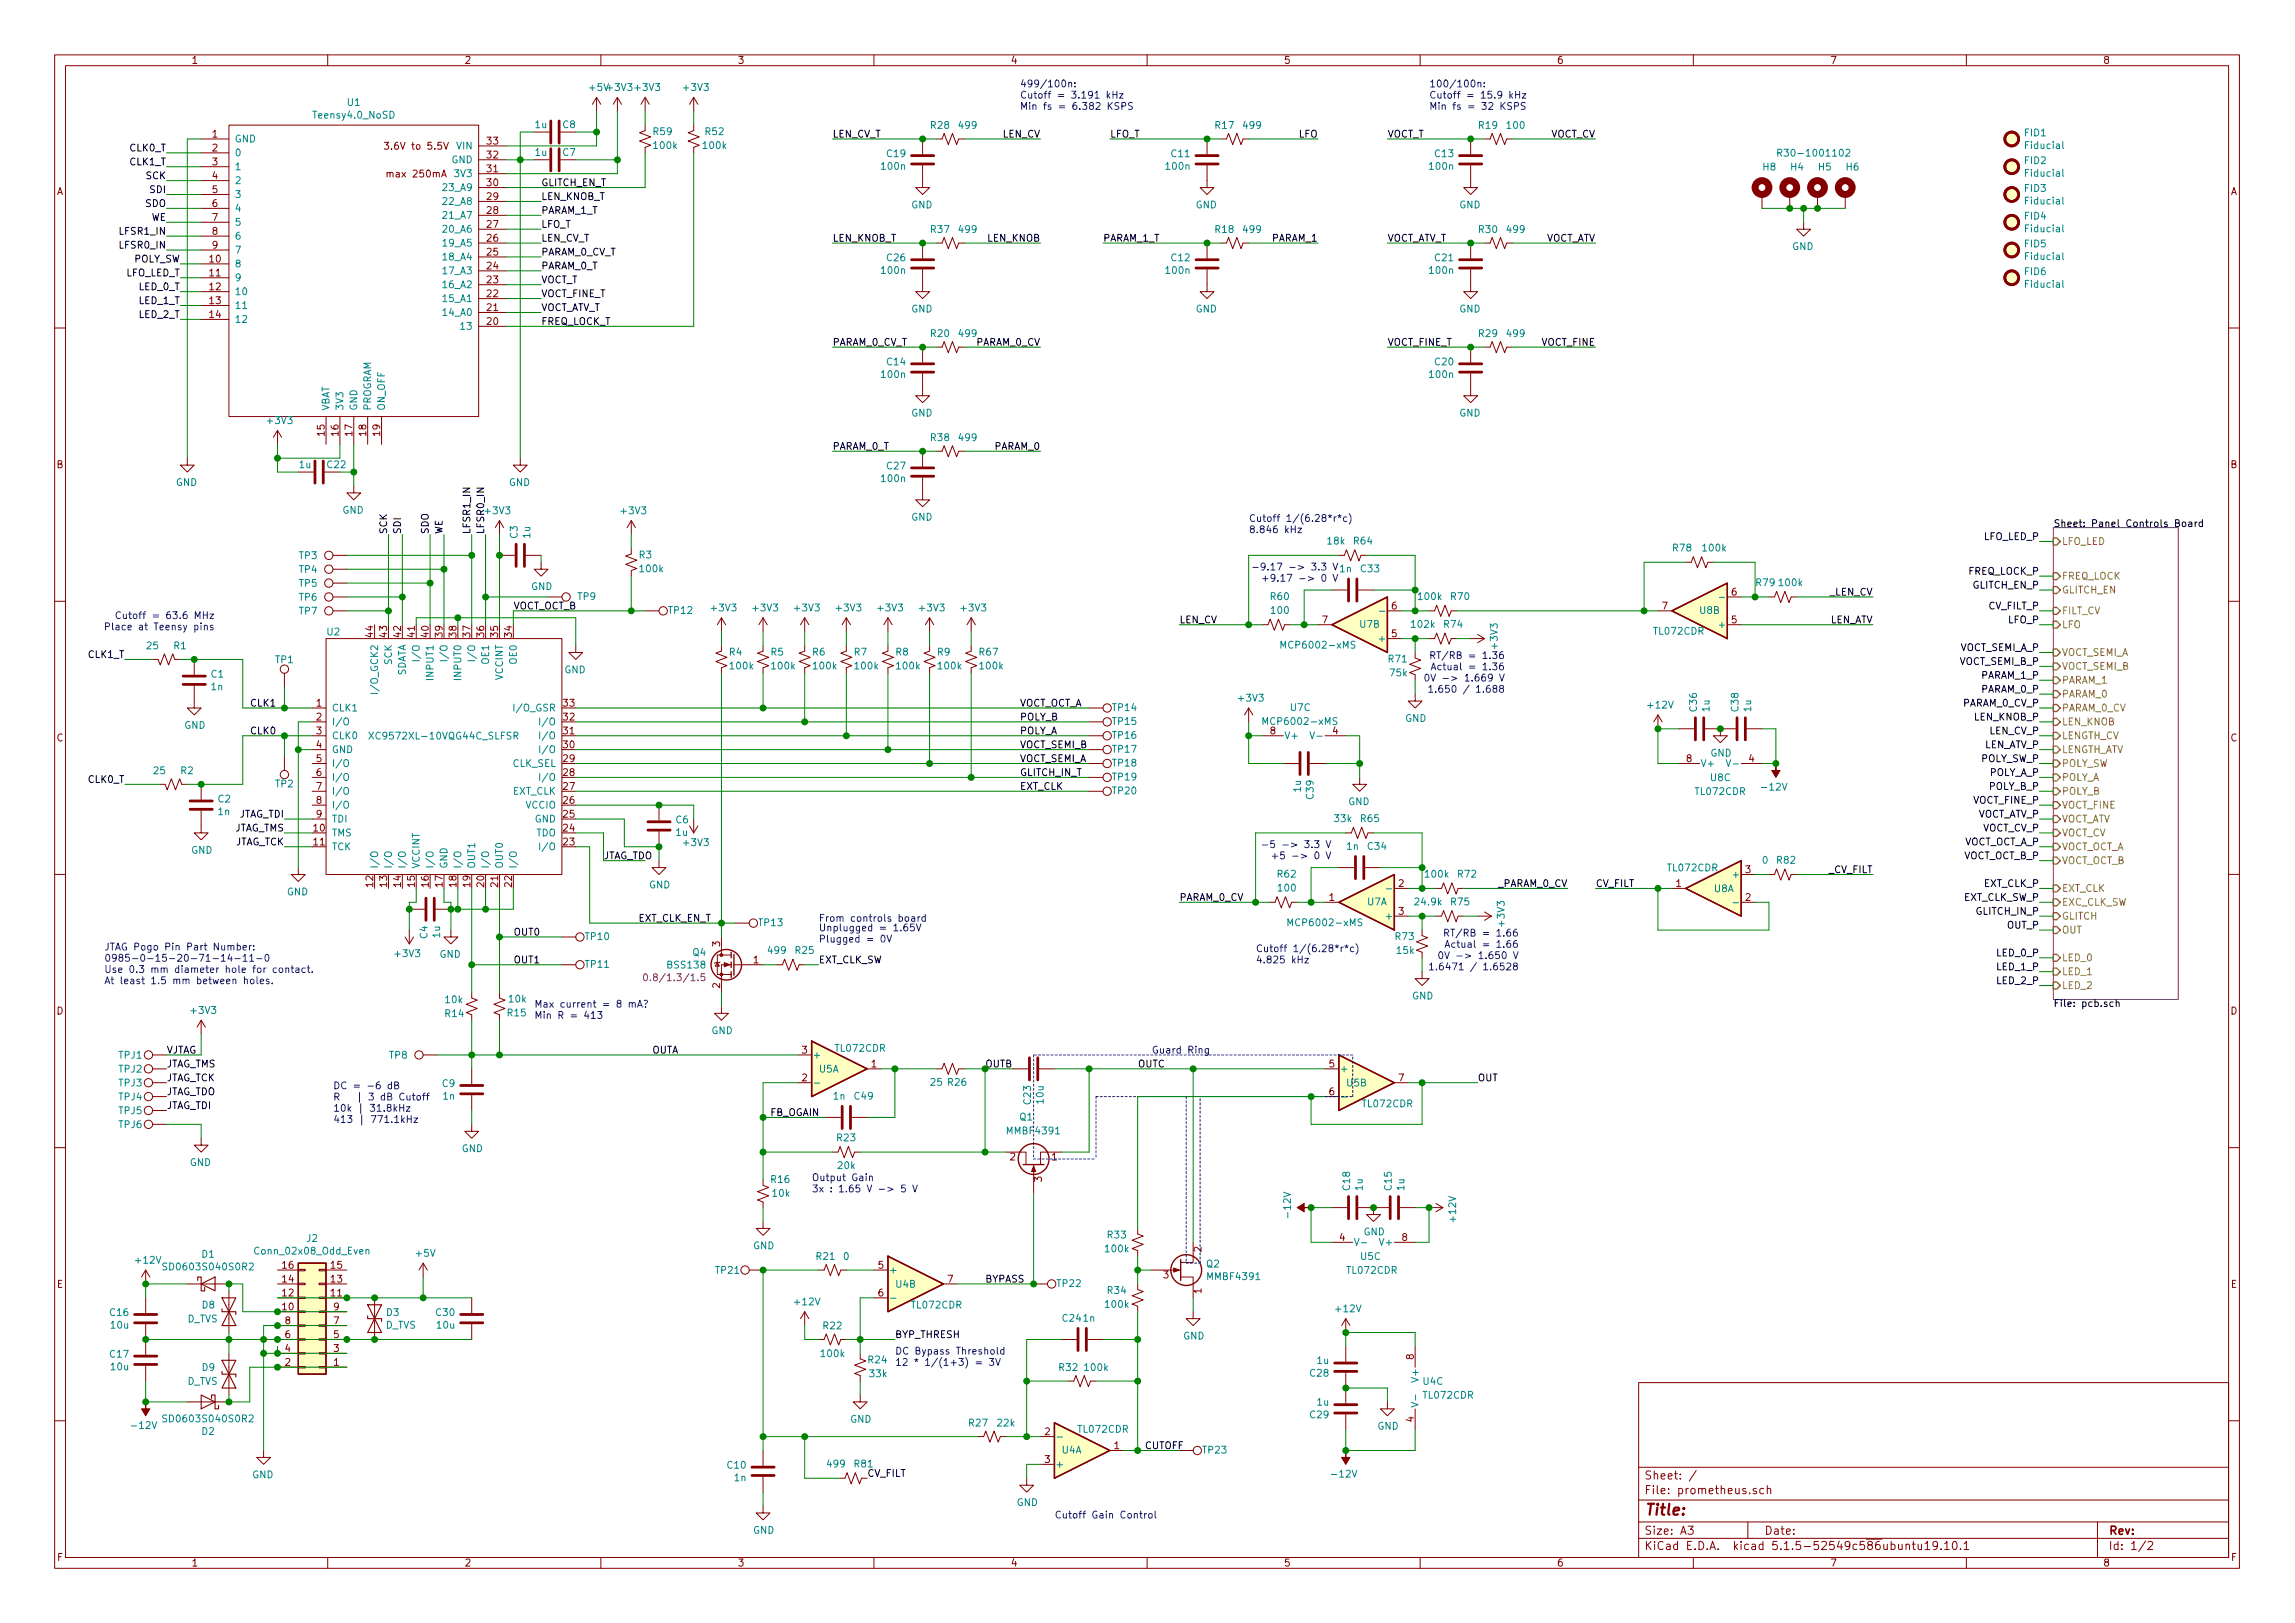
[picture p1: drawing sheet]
<svg xmlns="http://www.w3.org/2000/svg" width="420mm" height="297mm" viewBox="0 0 420 297" stroke-linecap="round" stroke-linejoin="round" font-family="sans-serif">
<defs><g id="words">
<text font-size="2.8" fill="#840000" x="301" y="277.3">Title:</text>
<g font-size="2.1" fill="#840000">
<text x="301" y="273.5">File: prometheus.sch</text>
<text x="301" y="270.8">Sheet: /</text>
<text x="301" y="280.9">Size: A3</text>
<text x="323" y="280.9">Date:</text>
<text x="386" y="280.9">Rev:</text>
<text x="301" y="283.7">KiCad E.D.A. kicad 5.1.5-52549c586ubuntu19.10.1</text>
<text x="386" y="283.7">Id: 1/2</text>
</g>
<g font-size="1.8" fill="#840000">
<text x="35" y="11.7">1</text>
<text x="85" y="11.7">2</text>
<text x="135" y="11.7">3</text>
<text x="185" y="11.7">4</text>
<text x="235" y="11.7">5</text>
<text x="285" y="11.7">6</text>
<text x="335" y="11.7">7</text>
<text x="385" y="11.7">8</text>
<text x="38.9" y="25.2">1</text>
<text x="38.9" y="27.7">2</text>
<text x="71.2" y="27.4">3.6V to 5.5V</text>
<text x="89.2" y="29">32</text>
<text x="89.2" y="26.5">33</text>
<text x="10.4" y="35.7">A</text>
<text x="38.9" y="35.3">5</text>
<text x="38.9" y="30.3">3</text>
<text x="38.9" y="32.8">4</text>
<text x="71.3" y="32.5">max 250mA</text>
<text x="89.2" y="34.1">30</text>
<text x="89.2" y="31.5">31</text>
<text x="408.4" y="35.7">A</text>
<text x="38.9" y="37.9">6</text>
<text x="38.9" y="40.4">7</text>
<text x="89.2" y="41.7">27</text>
<text x="89.2" y="39.2">28</text>
<text x="89.2" y="36.6">29</text>
<text x="38.9" y="43">8</text>
<text x="38.9" y="45.5">9</text>
<text x="89.2" y="46.8">25</text>
<text x="89.2" y="44.2">26</text>
<text x="38.4" y="48">10</text>
<text x="38.4" y="50.6">11</text>
<text x="38.4" y="53.1">12</text>
<text x="89.2" y="51.9">23</text>
<text x="89.2" y="49.3">24</text>
<text x="38.4" y="55.7">13</text>
<text x="38.4" y="58.2">14</text>
<text x="89.2" y="59.5">20</text>
<text x="89.2" y="56.9">21</text>
<text x="89.2" y="54.4">22</text>
<text x="59.4" y="79.7" transform="rotate(-90 59.4 79.7)">15</text>
<text x="62" y="79.7" transform="rotate(-90 62 79.7)">16</text>
<text x="64.5" y="79.7" transform="rotate(-90 64.5 79.7)">17</text>
<text x="67.1" y="79.7" transform="rotate(-90 67.1 79.7)">18</text>
<text x="69.6" y="79.7" transform="rotate(-90 69.6 79.7)">19</text>
<text x="10.4" y="85.7">B</text>
<text x="408.4" y="85.7">B</text>
<text x="254.8" y="111.5">6</text>
<text x="304.3" y="111.5">7</text>
<text x="317" y="109">6</text>
<text x="68.3" y="116.6" transform="rotate(-90 68.3 116.6)">44</text>
<text x="70.9" y="116.6" transform="rotate(-90 70.9 116.6)">43</text>
<text x="73.4" y="116.6" transform="rotate(-90 73.4 116.6)">42</text>
<text x="75.9" y="116.6" transform="rotate(-90 75.9 116.6)">41</text>
<text x="78.5" y="116.6" transform="rotate(-90 78.5 116.6)">40</text>
<text x="81" y="116.6" transform="rotate(-90 81 116.6)">39</text>
<text x="83.6" y="116.6" transform="rotate(-90 83.6 116.6)">38</text>
<text x="86.1" y="116.6" transform="rotate(-90 86.1 116.6)">37</text>
<text x="88.6" y="116.6" transform="rotate(-90 88.6 116.6)">36</text>
<text x="91.2" y="116.6" transform="rotate(-90 91.2 116.6)">35</text>
<text x="93.7" y="116.6" transform="rotate(-90 93.7 116.6)">34</text>
<text x="242.1" y="114.1">7</text>
<text x="254.8" y="116.6">5</text>
<text x="317" y="114.1">5</text>
<text x="57.9" y="129.3">1</text>
<text x="57.9" y="131.9">2</text>
<text x="103.2" y="131.9">32</text>
<text x="103.2" y="129.3">33</text>
<text x="10.4" y="135.7">C</text>
<text x="57.9" y="134.4">3</text>
<text x="57.9" y="136.9">4</text>
<text x="103.2" y="136.9">30</text>
<text x="103.2" y="134.4">31</text>
<text x="232.6" y="134.4">8</text>
<text x="244" y="134.4">4</text>
<text x="408.4" y="135.7">C</text>
<text x="57.9" y="139.5">5</text>
<text x="57.9" y="142">6</text>
<text x="103.2" y="142">28</text>
<text x="103.2" y="139.5">29</text>
<text x="308.8" y="139.5">8</text>
<text x="320.2" y="139.5">4</text>
<text x="57.9" y="144.6">7</text>
<text x="57.9" y="147.1">8</text>
<text x="57.9" y="149.6">9</text>
<text x="103.2" y="149.6">25</text>
<text x="103.2" y="147.1">26</text>
<text x="103.2" y="144.6">27</text>
<text x="57.5" y="152.2">10</text>
<text x="57.5" y="154.7">11</text>
<text x="103.2" y="154.7">23</text>
<text x="103.2" y="152.2">24</text>
<text x="319.6" y="159.8">3</text>
<text x="68.3" y="162.3" transform="rotate(-90 68.3 162.3)">12</text>
<text x="70.9" y="162.3" transform="rotate(-90 70.9 162.3)">13</text>
<text x="73.4" y="162.3" transform="rotate(-90 73.4 162.3)">14</text>
<text x="75.9" y="162.3" transform="rotate(-90 75.9 162.3)">15</text>
<text x="78.5" y="162.3" transform="rotate(-90 78.5 162.3)">16</text>
<text x="81" y="162.3" transform="rotate(-90 81 162.3)">17</text>
<text x="83.6" y="162.3" transform="rotate(-90 83.6 162.3)">18</text>
<text x="86.1" y="162.3" transform="rotate(-90 86.1 162.3)">19</text>
<text x="88.6" y="162.3" transform="rotate(-90 88.6 162.3)">20</text>
<text x="91.2" y="162.3" transform="rotate(-90 91.2 162.3)">21</text>
<text x="93.7" y="162.3" transform="rotate(-90 93.7 162.3)">22</text>
<text x="243.4" y="164.9">1</text>
<text x="256.1" y="162.3">2</text>
<text x="256.1" y="167.4">3</text>
<text x="306.9" y="162.3">1</text>
<text x="319.6" y="164.9">2</text>
<text x="131.8" y="173.2" transform="rotate(-90 131.8 173.2)">3</text>
<text x="137.9" y="176.3">1</text>
<text x="10.4" y="185.7">D</text>
<text x="131.8" y="180.9" transform="rotate(-90 131.8 180.9)">2</text>
<text x="408.4" y="185.7">D</text>
<text x="146.8" y="197.9">2</text>
<text x="146.8" y="192.8">3</text>
<text x="159.5" y="195.4">1</text>
<text x="243.4" y="195.4">5</text>
<text x="256.1" y="197.9">7</text>
<text x="243.4" y="200.4">6</text>
<text x="184.9" y="212.4">2</text>
<text x="192.6" y="212.4">1</text>
<text x="190.8" y="216.3" transform="rotate(-90 190.8 216.3)">3</text>
<text x="245.3" y="227.1">4</text>
<text x="256.7" y="227.1">8</text>
<text x="51.7" y="232.2">16</text>
<text x="60.6" y="232.2">15</text>
<text x="160.8" y="232.2">5</text>
<text x="213" y="234">3</text>
<text x="220" y="229.1" transform="rotate(-90 220 229.1)">2</text>
<text x="10.4" y="235.7">E</text>
<text x="51.7" y="239.8">10</text>
<text x="51.7" y="237.3">12</text>
<text x="51.7" y="234.7">14</text>
<text x="60.6" y="237.3">11</text>
<text x="60.6" y="234.7">13</text>
<text x="61.1" y="239.8">9</text>
<text x="160.8" y="237.3">6</text>
<text x="173.5" y="234.7">7</text>
<text x="220" y="236.7" transform="rotate(-90 220 236.7)">1</text>
<text x="408.4" y="235.7">E</text>
<text x="52.2" y="244.9">6</text>
<text x="52.2" y="242.4">8</text>
<text x="61.1" y="244.9">5</text>
<text x="61.1" y="242.4">7</text>
<text x="52.2" y="250">2</text>
<text x="52.2" y="247.4">4</text>
<text x="61.1" y="250">1</text>
<text x="61.1" y="247.4">3</text>
<text x="258.8" y="248.8" transform="rotate(-90 258.8 248.8)">8</text>
<text x="191.3" y="262.7">2</text>
<text x="258.8" y="260.2" transform="rotate(-90 258.8 260.2)">4</text>
<text x="191.3" y="267.8">3</text>
<text x="204" y="265.2">1</text>
<text x="10.5" y="285.7">F</text>
<text x="35" y="286.7">1</text>
<text x="85" y="286.7">2</text>
<text x="135" y="286.7">3</text>
<text x="185" y="286.7">4</text>
<text x="235" y="286.7">5</text>
<text x="285" y="286.7">6</text>
<text x="335" y="286.7">7</text>
<text x="385" y="286.7">8</text>
<text x="408.5" y="285.7">F</text>
</g>
<g font-size="1.8" fill="#008484">
<text x="108" y="16.6">+5V+3V3 +3V3</text>
<text x="125.3" y="16.6">+3V3</text>
<text x="57.6" y="21.7">Teensy4.0_NoSD</text>
<text x="63.7" y="19.4">U1</text>
<text x="98" y="23.5">1u</text>
<text x="103.1" y="23.5">C8</text>
<text x="170.5" y="23.6">R28</text>
<text x="175.7" y="23.6">499</text>
<text x="222.5" y="23.6">R17</text>
<text x="227.7" y="23.6">499</text>
<text x="270.8" y="23.6">R19</text>
<text x="276" y="23.6">100</text>
<text x="42.9" y="26.1">GND</text>
<text x="42.9" y="28.6">0</text>
<text x="82.7" y="29.9">GND</text>
<text x="83.7" y="27.3">VIN</text>
<text x="98" y="28.5">1u</text>
<text x="103.1" y="28.5">C7</text>
<text x="119.7" y="24.7">R59</text>
<text x="119.8" y="27.3">100k</text>
<text x="128.9" y="27.3">100k</text>
<text x="129.2" y="24.7">R52</text>
<text x="162.4" y="28.8">C19</text>
<text x="214.5" y="28.8">C11</text>
<text x="262.8" y="28.8">C13</text>
<text x="326.7" y="28.7">R30-1001102</text>
<text x="370.7" y="25">FID1</text>
<text x="370.9" y="27.3">Fiducial</text>
<text x="42.9" y="31.2">1</text>
<text x="42.9" y="33.7">2</text>
<text x="81.4" y="35">23_A9</text>
<text x="83.5" y="32.4">3V3</text>
<text x="161.5" y="31.1">100n</text>
<text x="213.6" y="31.1">100n</text>
<text x="261.8" y="31.1">100n</text>
<text x="322.8" y="31.2">H8</text>
<text x="327.9" y="31.2">H4</text>
<text x="333" y="31.2">H5</text>
<text x="338" y="31.2">H6</text>
<text x="370.7" y="35.1">FID3</text>
<text x="370.7" y="30">FID2</text>
<text x="370.9" y="32.3">Fiducial</text>
<text x="42.9" y="36.2">3</text>
<text x="42.9" y="38.8">4</text>
<text x="42.9" y="41.3">5</text>
<text x="81.4" y="40">21_A7</text>
<text x="81.4" y="37.5">22_A8</text>
<text x="166.8" y="38.1">GND</text>
<text x="218.9" y="38.1">GND</text>
<text x="267.2" y="38.1">GND</text>
<text x="370.7" y="40.2">FID4</text>
<text x="370.9" y="37.4">Fiducial</text>
<text x="42.9" y="43.9">6</text>
<text x="42.9" y="46.4">7</text>
<text x="81.4" y="47.7">18_A4</text>
<text x="81.4" y="45.1">19_A5</text>
<text x="81.4" y="42.6">20_A6</text>
<text x="162.4" y="47.8">C26</text>
<text x="170.5" y="42.6">R37</text>
<text x="175.7" y="42.6">499</text>
<text x="214.5" y="47.8">C12</text>
<text x="222.5" y="42.6">R18</text>
<text x="227.7" y="42.6">499</text>
<text x="262.8" y="47.8">C21</text>
<text x="270.8" y="42.6">R30</text>
<text x="276" y="42.6">499</text>
<text x="328.1" y="45.8">GND</text>
<text x="370.7" y="45.3">FID5</text>
<text x="370.9" y="47.6">Fiducial</text>
<text x="370.9" y="42.5">Fiducial</text>
<text x="42.9" y="48.9">8</text>
<text x="42.9" y="51.5">9</text>
<text x="81.4" y="52.7">16_A2</text>
<text x="81.4" y="50.2">17_A3</text>
<text x="161.5" y="50.1">100n</text>
<text x="213.6" y="50.1">100n</text>
<text x="261.8" y="50.1">100n</text>
<text x="370.7" y="50.4">FID6</text>
<text x="370.9" y="52.7">Fiducial</text>
<text x="42.9" y="54">10</text>
<text x="42.9" y="56.6">11</text>
<text x="42.9" y="59.1">12</text>
<text x="81.4" y="57.8">14_A0</text>
<text x="81.4" y="55.3">15_A1</text>
<text x="166.8" y="57.2">GND</text>
<text x="218.9" y="57.2">GND</text>
<text x="267.2" y="57.2">GND</text>
<text x="84.7" y="60.4">13</text>
<text x="170.5" y="61.7">R20</text>
<text x="175.7" y="61.7">499</text>
<text x="270.8" y="61.7">R29</text>
<text x="276" y="61.7">499</text>
<text x="161.5" y="69.2">100n</text>
<text x="162.4" y="66.9">C14</text>
<text x="261.8" y="69.2">100n</text>
<text x="262.8" y="66.9">C20</text>
<text x="49.1" y="77.6">+3V3</text>
<text x="60.3" y="75.2" transform="rotate(-90 60.3 75.2)">VBAT</text>
<text x="62.9" y="75.2" transform="rotate(-90 62.9 75.2)">3V3</text>
<text x="65.4" y="75.2" transform="rotate(-90 65.4 75.2)">GND</text>
<text x="67.9" y="75.2" transform="rotate(-90 67.9 75.2)">PROGRAM</text>
<text x="70.5" y="75.2" transform="rotate(-90 70.5 75.2)">ON_OFF</text>
<text x="166.8" y="76.2">GND</text>
<text x="267.2" y="76.2">GND</text>
<text x="170.5" y="80.7">R38</text>
<text x="175.7" y="80.7">499</text>
<text x="32.2" y="88.9">GND</text>
<text x="54.8" y="85.7">1u</text>
<text x="60" y="85.7">C22</text>
<text x="93.2" y="88.9">GND</text>
<text x="161.5" y="88.2">100n</text>
<text x="162.4" y="85.9">C27</text>
<text x="62.7" y="94">GND</text>
<text x="89" y="94.1">+3V3</text>
<text x="113.9" y="94.1">+3V3</text>
<text x="166.8" y="95.3">GND</text>
<text x="94.8" y="98.5" transform="rotate(-90 94.8 98.5)">C3</text>
<text x="97.1" y="98.5" transform="rotate(-90 97.1 98.5)">1u</text>
<text x="243.1" y="99.7">18k</text>
<text x="247.9" y="99.7">R64</text>
<text x="306.3" y="100.9">R78</text>
<text x="311.9" y="100.9">100k</text>
<text x="54.8" y="102.3">TP3</text>
<text x="54.8" y="107.4">TP5</text>
<text x="54.8" y="104.9">TP4</text>
<text x="97.2" y="108">GND</text>
<text x="117" y="102.2">R3</text>
<text x="117.3" y="104.7">100k</text>
<text x="249.2" y="104.7">C33</text>
<text x="321.6" y="107.3">R79</text>
<text x="325.8" y="107.3">100k</text>
<text x="54.8" y="112.5">TP7</text>
<text x="54.8" y="109.9">TP6</text>
<text x="105.8" y="109.8">TP9</text>
<text x="122.5" y="112.4">TP12</text>
<text x="130.4" y="111.9">+3V3</text>
<text x="138" y="111.9">+3V3</text>
<text x="145.6" y="111.9">+3V3</text>
<text x="153.2" y="111.9">+3V3</text>
<text x="160.9" y="111.9">+3V3</text>
<text x="168.5" y="111.9">+3V3</text>
<text x="176.1" y="111.9">+3V3</text>
<text x="232.7" y="109.8">R60</text>
<text x="232.8" y="112.4">100</text>
<text x="259.8" y="109.8">100k</text>
<text x="265.7" y="109.8">R70</text>
<text x="311.2" y="112.4">U8B</text>
<text x="26.9" y="118.8">25</text>
<text x="31.9" y="118.8">R1</text>
<text x="59.9" y="116.3">U2</text>
<text x="133.6" y="120">R4</text>
<text x="141.2" y="120">R5</text>
<text x="148.8" y="120">R6</text>
<text x="156.4" y="120">R7</text>
<text x="164" y="120">R8</text>
<text x="171.7" y="120">R9</text>
<text x="179.3" y="120">R67</text>
<text x="235.2" y="118.7">MCP6002-xMS</text>
<text x="249" y="114.9">U7B</text>
<text x="252.8" y="117.5">+</text>
<text x="258.5" y="114.9">102k</text>
<text x="264.4" y="114.9">R74</text>
<text x="274.2" y="118.6" transform="rotate(-90 274.2 118.6)">+3V3</text>
<text x="302.8" y="116.2">TL072CDR</text>
<text x="315.1" y="115">+</text>
<text x="38.7" y="124">C1</text>
<text x="50.4" y="121.4">TP1</text>
<text x="71.8" y="121.6" transform="rotate(-90 71.8 121.6)">SCK</text>
<text x="74.3" y="124" transform="rotate(-90 74.3 124)">SDATA</text>
<text x="76.8" y="120.3" transform="rotate(-90 76.8 120.3)">I/O</text>
<text x="79.4" y="124.2" transform="rotate(-90 79.4 124.2)">INPUT1</text>
<text x="81.9" y="120.3" transform="rotate(-90 81.9 120.3)">I/O</text>
<text x="84.5" y="124.2" transform="rotate(-90 84.5 124.2)">INPUT0</text>
<text x="87" y="120.3" transform="rotate(-90 87 120.3)">I/O</text>
<text x="89.5" y="121.4" transform="rotate(-90 89.5 121.4)">OE1</text>
<text x="92.1" y="124.5" transform="rotate(-90 92.1 124.5)">VCCINT</text>
<text x="94.6" y="121.4" transform="rotate(-90 94.6 121.4)">OE0</text>
<text x="103.3" y="123.2">GND</text>
<text x="133.8" y="122.5">100k</text>
<text x="141.4" y="122.5">100k</text>
<text x="149" y="122.5">100k</text>
<text x="156.6" y="122.5">100k</text>
<text x="164.3" y="122.5">100k</text>
<text x="171.9" y="122.5">100k</text>
<text x="179.5" y="122.5">100k</text>
<text x="254.3" y="121.2">R71</text>
<text x="254.5" y="123.8">75k</text>
<text x="38.7" y="126.3">1n</text>
<text x="60.7" y="130.2">CLK1</text>
<text x="69.2" y="126.1" transform="rotate(-90 69.2 126.1)">I/O_GCK2</text>
<text x="94.7" y="130.2">I/O_GSR</text>
<text x="203.8" y="130.1">TP14</text>
<text x="226.9" y="128.4">+3V3</text>
<text x="236.3" y="130.1">U7C</text>
<text x="301.8" y="129.7">+12V</text>
<text x="310.7" y="130.2" transform="rotate(-90 310.7 130.2)">C36</text>
<text x="313" y="130.2" transform="rotate(-90 313 130.2)">1u</text>
<text x="318.3" y="130.2" transform="rotate(-90 318.3 130.2)">C38</text>
<text x="320.6" y="130.2" transform="rotate(-90 320.6 130.2)">1u</text>
<text x="33.7" y="133.4">GND</text>
<text x="60.7" y="132.8">I/O</text>
<text x="60.7" y="135.3">CLK0</text>
<text x="60.7" y="137.8">GND</text>
<text x="68.7" y="135.3">XC9572XL-10VQG44C_SLFSR</text>
<text x="99.5" y="137.8">I/O</text>
<text x="99.5" y="135.3">I/O</text>
<text x="99.5" y="132.8">I/O</text>
<text x="203.8" y="132.7">TP15</text>
<text x="203.8" y="135.2">TP16</text>
<text x="203.8" y="137.8">TP17</text>
<text x="231.9" y="132.7">MCP6002-xMS</text>
<text x="235.1" y="135.3">V+</text>
<text x="257.3" y="132.1">GND</text>
<text x="28.2" y="141.7">25</text>
<text x="33.1" y="141.7">R2</text>
<text x="60.7" y="140.4">I/O</text>
<text x="60.7" y="142.9">I/O</text>
<text x="93.8" y="140.4">CLK_SEL</text>
<text x="99.5" y="142.9">I/O</text>
<text x="203.8" y="140.3">TP18</text>
<text x="203.8" y="142.8">TP19</text>
<text x="311.3" y="140.4">V+</text>
<text x="313.1" y="138.5">GND</text>
<text x="313.2" y="143">U8C</text>
<text x="40" y="146.9">C2</text>
<text x="40" y="149.2">1n</text>
<text x="50.4" y="144.1">TP2</text>
<text x="60.7" y="145.5">I/O</text>
<text x="60.7" y="148">I/O</text>
<text x="93.8" y="145.5">EXT_CLK</text>
<text x="96.2" y="148">VCCIO</text>
<text x="203.8" y="145.4">TP20</text>
<text x="238.2" y="144.9" transform="rotate(-90 238.2 144.9)">1u</text>
<text x="240.5" y="146.2" transform="rotate(-90 240.5 146.2)">C39</text>
<text x="246.8" y="147.4">GND</text>
<text x="310.5" y="145.5">TL072CDR</text>
<text x="322.9" y="144.7">-12V</text>
<text x="60.7" y="153.1">TMS</text>
<text x="60.7" y="155.6">TCK</text>
<text x="60.7" y="150.5">TDI</text>
<text x="97.9" y="150.5">GND</text>
<text x="98.1" y="153.1">TDO</text>
<text x="99.5" y="155.6">I/O</text>
<text x="123.8" y="150.7">C6</text>
<text x="123.8" y="153">1u</text>
<text x="125.3" y="154.8">+3V3</text>
<text x="244.4" y="150.5">33k</text>
<text x="246.6" y="155.5">1n</text>
<text x="249.2" y="150.5">R65</text>
<text x="250.5" y="155.5">C34</text>
<text x="35" y="156.2">GND</text>
<text x="69.2" y="159" transform="rotate(-90 69.2 159)">I/O</text>
<text x="71.8" y="159" transform="rotate(-90 71.8 159)">I/O</text>
<text x="74.3" y="159" transform="rotate(-90 74.3 159)">I/O</text>
<text x="76.8" y="159" transform="rotate(-90 76.8 159)">VCCINT</text>
<text x="79.4" y="159" transform="rotate(-90 79.4 159)">I/O</text>
<text x="81.9" y="159" transform="rotate(-90 81.9 159)">GND</text>
<text x="84.5" y="159" transform="rotate(-90 84.5 159)">I/O</text>
<text x="87" y="159" transform="rotate(-90 87 159)">OUT1</text>
<text x="89.5" y="159" transform="rotate(-90 89.5 159)">I/O</text>
<text x="92.1" y="159" transform="rotate(-90 92.1 159)">OUT0</text>
<text x="94.6" y="159" transform="rotate(-90 94.6 159)">I/O</text>
<text x="233.9" y="160.6">R62</text>
<text x="261.1" y="160.6">100k</text>
<text x="267" y="160.6">R72</text>
<text x="305.4" y="159.5">TL072CDR</text>
<text x="317.6" y="160.7">+</text>
<text x="322.7" y="158.1">0</text>
<text x="325.4" y="158.1">R82</text>
<text x="52.5" y="163.9">GND</text>
<text x="118.8" y="162.6">GND</text>
<text x="234.1" y="163.2">100</text>
<text x="250.3" y="165.7">U7A</text>
<text x="259.2" y="165.7">24.9k</text>
<text x="265.7" y="165.7">R75</text>
<text x="313.8" y="163.3">U8A</text>
<text x="78.3" y="171.8" transform="rotate(-90 78.3 171.8)">C4</text>
<text x="80.6" y="171.6" transform="rotate(-90 80.6 171.6)">1u</text>
<text x="107.2" y="172">TP10</text>
<text x="139" y="169.5">TP13</text>
<text x="236.5" y="169.5">MCP6002-xMS</text>
<text x="254.1" y="168.3">+</text>
<text x="255.5" y="172">R73</text>
<text x="275.5" y="169.4" transform="rotate(-90 275.5 169.4)">+3V3</text>
<text x="72.5" y="175.2">+3V3</text>
<text x="80.5" y="175.3">GND</text>
<text x="107.2" y="177.1">TP11</text>
<text x="122.4" y="177.3">BSS138</text>
<text x="126.9" y="174.9">Q4</text>
<text x="140.7" y="174.6">499</text>
<text x="145.7" y="174.6">R25</text>
<text x="255.8" y="174.6">15k</text>
<text x="35.1" y="185.6">+3V3</text>
<text x="81.6" y="183.6">10k</text>
<text x="93.2" y="183.5">10k</text>
<text x="258.5" y="182.9">GND</text>
<text x="81.6" y="186.1">R14</text>
<text x="93" y="186">R15</text>
<text x="130.3" y="189.3">GND</text>
<text x="21.8" y="193.8">TPJ1</text>
<text x="21.8" y="196.3">TPJ2</text>
<text x="71.3" y="193.8">TP8</text>
<text x="148.7" y="193.7">+</text>
<text x="150" y="196.3">U5A</text>
<text x="153" y="192.5">TL072CDR</text>
<text x="245.2" y="196.3">+</text>
<text x="21.8" y="198.8">TPJ3</text>
<text x="21.8" y="201.4">TPJ4</text>
<text x="21.8" y="203.9">TPJ5</text>
<text x="81" y="198.9">C9</text>
<text x="81.2" y="201.3">1n</text>
<text x="152.6" y="201.3">1n</text>
<text x="156.5" y="201.3">C49</text>
<text x="170.5" y="198.7">25 R26</text>
<text x="188.7" y="202.1" transform="rotate(-90 188.7 202.1)">C23</text>
<text x="191.1" y="201.9" transform="rotate(-90 191.1 201.9)">10u</text>
<text x="246.6" y="198.8">U5B</text>
<text x="249.5" y="202.7">TL072CDR</text>
<text x="21.8" y="206.5">TPJ6</text>
<text x="153.3" y="208.9">R23</text>
<text x="184.6" y="207.6">MMBF4391</text>
<text x="186.7" y="205.1">Q1</text>
<text x="34.7" y="213.4">GND</text>
<text x="84.5" y="210.9">GND</text>
<text x="153.5" y="214">20k</text>
<text x="141.2" y="216.5">R16</text>
<text x="141.5" y="219">10k</text>
<text x="247.2" y="217.8" transform="rotate(-90 247.2 217.8)">C18</text>
<text x="249.5" y="217.8" transform="rotate(-90 249.5 217.8)">1u</text>
<text x="254.8" y="217.8" transform="rotate(-90 254.8 217.8)">C15</text>
<text x="257.1" y="217.8" transform="rotate(-90 257.1 217.8)">1u</text>
<text x="56.2" y="227.3">J2</text>
<text x="202.8" y="226.7">R33</text>
<text x="236.3" y="222.5" transform="rotate(-90 236.3 222.5)">-12V</text>
<text x="249.6" y="226.1">GND</text>
<text x="266.6" y="223.5" transform="rotate(-90 266.6 223.5)">+12V</text>
<text x="25" y="231.3">+12V</text>
<text x="30.6" y="232.5">SD0603S040S0R2</text>
<text x="37" y="230.2">D1</text>
<text x="47.1" y="229.6">Conn_02x08_Odd_Even</text>
<text x="76.3" y="230">+5V</text>
<text x="131.1" y="233.1">TP21</text>
<text x="137.9" y="228.6">GND</text>
<text x="149.5" y="230.6">R21</text>
<text x="154.5" y="230.6">0</text>
<text x="162.7" y="233.1">+</text>
<text x="202.5" y="229.2">100k</text>
<text x="220.9" y="232">Q2</text>
<text x="246.7" y="233.1">TL072CDR</text>
<text x="249.1" y="230.6">U5C</text>
<text x="252.9" y="228">V+</text>
<text x="37" y="239.5">D8</text>
<text x="145.6" y="238.9">+12V</text>
<text x="164.1" y="235.7">U4B</text>
<text x="167" y="239.5">TL072CDR</text>
<text x="193.6" y="235.5">TP22</text>
<text x="202.5" y="239.4">100k</text>
<text x="202.8" y="236.8">R34</text>
<text x="221.2" y="234.3">MMBF4391</text>
<text x="20.2" y="240.9">C16</text>
<text x="20.4" y="243.2">10u</text>
<text x="34.3" y="242">D_TVS</text>
<text x="70.6" y="243.2">D_TVS</text>
<text x="70.8" y="240.9">D3</text>
<text x="79.9" y="240.9">C30</text>
<text x="80.1" y="243.2">10u</text>
<text x="150.8" y="243.3">R22</text>
<text x="194.6" y="241.9">C24</text>
<text x="198.3" y="241.9">1n</text>
<text x="216.6" y="245.1">GND</text>
<text x="244.7" y="240.2">+12V</text>
<text x="20.2" y="248.5">C17</text>
<text x="20.4" y="250.8">10u</text>
<text x="37" y="250.9">D9</text>
<text x="150.4" y="248.4">100k</text>
<text x="159" y="249.5">R24</text>
<text x="194" y="250.9">R32</text>
<text x="198.7" y="250.9">100k</text>
<text x="239.9" y="252">C28</text>
<text x="241.2" y="249.6">1u</text>
<text x="34.3" y="253.5">D_TVS</text>
<text x="159.3" y="252.1">33k</text>
<text x="241.2" y="257.3">1u</text>
<text x="259.7" y="252.6" transform="rotate(-90 259.7 252.6)">V+</text>
<text x="260.6" y="253.5">U4C</text>
<text x="260.7" y="256">TL072CDR</text>
<text x="24.4" y="261.5">-12V</text>
<text x="30.6" y="260.3">SD0603S040S0R2</text>
<text x="37" y="262.6">D2</text>
<text x="155.7" y="260.4">GND</text>
<text x="177.4" y="261.1">R27</text>
<text x="182.7" y="261.1">22k</text>
<text x="197.5" y="262.2">TL072CDR</text>
<text x="239.9" y="259.6">C29</text>
<text x="252.2" y="261.7">GND</text>
<text x="133.2" y="268.8">C10</text>
<text x="151.6" y="268.6">499</text>
<text x="156.5" y="268.6">R81</text>
<text x="193.2" y="268.6">+</text>
<text x="194.4" y="266">U4A</text>
<text x="220.3" y="266">TP23</text>
<text x="46.2" y="270.5">GND</text>
<text x="134.5" y="271.1">1n</text>
<text x="186.1" y="275.6">GND</text>
<text x="244.1" y="270.4">-12V</text>
<text x="137.9" y="280.7">GND</text>
</g>
<g font-size="1.8" fill="#0000c2">
<text x="186.7" y="16">499/100n:</text>
<text x="261.6" y="16">100/100n:</text>
<text x="186.7" y="18">Cutoff = 3.191 kHz</text>
<text x="186.7" y="20.1">Min fs = 6.382 KSPS</text>
<text x="261.6" y="18">Cutoff = 15.9 kHz</text>
<text x="261.6" y="20.1">Min fs = 32 KSPS</text>
<text x="228.6" y="95.5">Cutoff 1/(6.28*r*c)</text>
<text x="228.6" y="97.6">8.846 kHz</text>
<text x="234.3" y="104.4">-9.17 -&gt; 3.3 V1n</text>
<text x="24.6" y="113.3">Cutoff = 63.6 MHz</text>
<text x="22" y="115.4">Place at Teensy pins</text>
<text x="264.7" y="120.6">RT/RB = 1.36</text>
<text x="264.7" y="122.7">Actual = 1.36</text>
<text x="264.7" y="124.7">0V -&gt; 1.669 V</text>
<text x="265.3" y="126.8">1.650 / 1.688</text>
<text x="235.5" y="155.2">-5 -&gt; 3.3 V</text>
<text x="236.6" y="157.3">+5 -&gt; 0 V</text>
<text x="19" y="174">JTAG Pogo Pin Part Number:</text>
<text x="149.9" y="170.4">Unplugged = 1.65V</text>
<text x="149.9" y="172.5">Plugged = 0V</text>
<text x="149.9" y="168.7">From controls board</text>
<text x="267.3" y="171.4">RT/RB = 1.66</text>
<text x="267.3" y="173.5">Actual = 1.66</text>
<text x="19" y="176">0985-0-15-20-71-14-11-0</text>
<text x="19" y="178.1">Use 0.3 mm diameter hole for contact.</text>
<text x="229.9" y="174.3">Cutoff 1/(6.28*r*c)</text>
<text x="229.9" y="176.3">4.825 kHz</text>
<text x="265.8" y="177.6">1.6471 / 1.6528</text>
<text x="267.3" y="175.5">0V -&gt; 1.650 V</text>
<text x="19" y="180.1">At least 1.5 mm between holes.</text>
<text x="97.8" y="184.4">Max current = 8 mA?</text>
<text x="97.8" y="186.5">Min R = 413</text>
<text x="210.8" y="192.8">Guard Ring</text>
<text x="61" y="199.4">DC = -6 dB</text>
<text x="61" y="201.4">R</text>
<text x="61" y="203.5">10k | 31.8kHz</text>
<text x="63.7" y="201.4">| 3 dB Cutoff</text>
<text x="61" y="205.5">413 | 771.1kHz</text>
<text x="148.6" y="216.2">Output Gain</text>
<text x="148.6" y="218.2">3x : 1.65 V -&gt; 5 V</text>
<text x="163.8" y="247.9">DC Bypass Threshold</text>
<text x="163.8" y="250">12 * 1/(1+3) = 3V</text>
<text x="193" y="277.9">Cutoff Gain Control</text>
</g>
<g font-size="1.8">
<text x="23.8" y="27.7">CLK0_T</text>
<text x="152.4" y="25.2">LEN_CV_T</text>
<text x="183.5" y="25.2">LEN_CV</text>
<text x="203.2" y="25.2">LFO_T</text>
<text x="237.8" y="25.2">LFO</text>
<text x="254" y="25.2">VOCT_T</text>
<text x="283.7" y="25.2">VOCT_CV</text>
<text x="23.8" y="30.3">CLK1_T</text>
<text x="26.7" y="32.8">SCK</text>
<text x="27.5" y="35.3">SDI</text>
<text x="99.1" y="34.1">GLITCH_EN_T</text>
<text x="26.6" y="37.9">SDO</text>
<text x="27.6" y="40.4">WE</text>
<text x="99.1" y="39.2">PARAM_1_T</text>
<text x="99.1" y="36.6">LEN_KNOB_T</text>
<text x="99.1" y="41.7">LFO_T</text>
<text x="22.1" y="43">LFSR1_IN</text>
<text x="22.1" y="45.5">LFSR0_IN</text>
<text x="99.1" y="46.8">PARAM_0_CV_T</text>
<text x="99.1" y="44.2">LEN_CV_T</text>
<text x="152.4" y="44.2">LEN_KNOB_T</text>
<text x="180.8" y="44.2">LEN_KNOB</text>
<text x="201.9" y="44.2">PARAM_1_T</text>
<text x="232.8" y="44.2">PARAM_1</text>
<text x="254" y="44.2">VOCT_ATV_T</text>
<text x="282.7" y="44.2">VOCT_ATV</text>
<text x="22.9" y="50.6">LFO_LED_T</text>
<text x="24.4" y="48">POLY_SW</text>
<text x="25.5" y="53.1">LED_0_T</text>
<text x="99.1" y="51.9">VOCT_T</text>
<text x="99.1" y="49.3">PARAM_0_T</text>
<text x="25.5" y="58.2">LED_2_T</text>
<text x="25.5" y="55.7">LED_1_T</text>
<text x="99.1" y="59.5">FREQ_LOCK_T</text>
<text x="99.1" y="54.4">VOCT_FINE_T</text>
<text x="99.1" y="56.9">VOCT_ATV_T</text>
<text x="152.4" y="63.3">PARAM_0_CV_T</text>
<text x="178.6" y="63.3">PARAM_0_CV</text>
<text x="254" y="63.3">VOCT_FINE_T</text>
<text x="282.2" y="63.3">VOCT_FINE</text>
<text x="152.4" y="82.3">PARAM_0_T</text>
<text x="182" y="82.3">PARAM_0</text>
<text x="70.9" y="97.8" transform="rotate(-90 70.9 97.8)">SCK</text>
<text x="73.4" y="97.8" transform="rotate(-90 73.4 97.8)">SDI</text>
<text x="78.5" y="97.8" transform="rotate(-90 78.5 97.8)">SDO</text>
<text x="81" y="97.8" transform="rotate(-90 81 97.8)">WE</text>
<text x="86.1" y="97.8" transform="rotate(-90 86.1 97.8)">LFSR1_IN</text>
<text x="88.6" y="97.8" transform="rotate(-90 88.6 97.8)">LFSR0_IN</text>
<text x="363.2" y="98.8">LFO_LED_P</text>
<text x="375.9" y="96.5">Sheet: Panel Controls Board</text>
<text x="360.3" y="105.2">FREQ_LOCK_P</text>
<text x="361.2" y="107.7">GLITCH_EN_P</text>
<text x="94" y="111.5">VOCT_OCT_B</text>
<text x="334.9" y="109">_LEN_CV</text>
<text x="364" y="111.5">CV_FILT_P</text>
<text x="215.9" y="114.1">LEN_CV</text>
<text x="334.8" y="114.1">LEN_ATV</text>
<text x="358.7" y="119.2">VOCT_SEMI_A_P</text>
<text x="367.7" y="114.1">LFO_P</text>
<text x="16.2" y="120.4">CLK1_T</text>
<text x="358.7" y="121.7">VOCT_SEMI_B_P</text>
<text x="362.8" y="124.2">PARAM_1_P</text>
<text x="45.7" y="129.3">CLK1</text>
<text x="186.7" y="131.9">POLY_B</text>
<text x="186.7" y="129.3">VOCT_OCT_A</text>
<text x="359.3" y="129.3">PARAM_0_CV_P</text>
<text x="361.5" y="131.9">LEN_KNOB_P</text>
<text x="362.8" y="126.8">PARAM_0_P</text>
<text x="45.7" y="134.4">CLK0</text>
<text x="186.7" y="134.4">POLY_A</text>
<text x="186.7" y="136.9">VOCT_SEMI_B</text>
<text x="363.2" y="136.9">LEN_ATV_P</text>
<text x="364.2" y="134.4">LEN_CV_P</text>
<text x="16.2" y="143.3">CLK0_T</text>
<text x="186.7" y="139.5">VOCT_SEMI_A</text>
<text x="186.7" y="142">GLITCH_IN_T</text>
<text x="362.6" y="139.5">POLY_SW_P</text>
<text x="364.1" y="142">POLY_A_P</text>
<text x="43.5" y="149.6">JTAG_TDI</text>
<text x="186.7" y="144.6">EXT_CLK</text>
<text x="361.3" y="147.1">VOCT_FINE_P</text>
<text x="361.8" y="149.6">VOCT_ATV_P</text>
<text x="364.1" y="144.6">POLY_B_P</text>
<text x="42.6" y="152.2">JTAG_TMS</text>
<text x="42.7" y="154.7">JTAG_TCK</text>
<text x="359.3" y="154.7">VOCT_OCT_A_P</text>
<text x="362.9" y="152.2">VOCT_CV_P</text>
<text x="110.5" y="157.3">JTAG_TDO</text>
<text x="334.7" y="159.8">_CV_FILT</text>
<text x="359.3" y="157.3">VOCT_OCT_B_P</text>
<text x="215.9" y="164.9">PARAM_0_CV</text>
<text x="274.1" y="162.3">_PARAM_0_CV</text>
<text x="292.1" y="162.3">CV_FILT</text>
<text x="359.3" y="164.9">EXT_CLK_SW_P</text>
<text x="361.9" y="167.4">GLITCH_IN_P</text>
<text x="363.2" y="162.3">EXT_CLK_P</text>
<text x="94" y="171.2">OUT0</text>
<text x="116.8" y="168.7">EXT_CLK_EN_T</text>
<text x="367.5" y="170">OUT_P</text>
<text x="94" y="176.3">OUT1</text>
<text x="149.9" y="176.3">EXT_CLK_SW</text>
<text x="365.7" y="175">LED_0_P</text>
<text x="365.7" y="177.6">LED_1_P</text>
<text x="365.7" y="180.1">LED_2_P</text>
<text x="375.9" y="184.3">File: pcb.sch</text>
<text x="30.5" y="192.8">VJTAG</text>
<text x="30.5" y="197.9">JTAG_TCK</text>
<text x="30.5" y="195.4">JTAG_TMS</text>
<text x="119.4" y="192.8">OUTA</text>
<text x="180.3" y="195.4">OUTB</text>
<text x="208.3" y="195.4">OUTC</text>
<text x="270.5" y="197.9">OUT</text>
<text x="30.5" y="203">JTAG_TDI</text>
<text x="30.5" y="200.4">JTAG_TDO</text>
<text x="141" y="204.3">FB_OGAIN</text>
<text x="180.3" y="234.7">BYPASS</text>
<text x="163.8" y="244.9">BYP_THRESH</text>
<text x="209.5" y="265.2">CUTOFF</text>
<text x="158.7" y="270.3">CV_FILT</text>
</g>
<g font-size="1.8" fill="#848400">
<text x="377.4" y="99.7">LFO_LED</text>
<text x="377.4" y="106.1">FREQ_LOCK</text>
<text x="377.4" y="108.6">GLITCH_EN</text>
<text x="377.4" y="112.4">FILT_CV</text>
<text x="377.4" y="115">LFO</text>
<text x="377.4" y="125.1">PARAM_1</text>
<text x="377.4" y="120.1">VOCT_SEMI_A</text>
<text x="377.4" y="122.6">VOCT_SEMI_B</text>
<text x="377.4" y="130.2">PARAM_0_CV</text>
<text x="377.4" y="127.7">PARAM_0</text>
<text x="377.4" y="135.3">LENGTH_CV</text>
<text x="377.4" y="132.8">LEN_KNOB</text>
<text x="377.4" y="137.8">LENGTH_ATV</text>
<text x="377.4" y="142.9">POLY_A</text>
<text x="377.4" y="140.4">POLY_SW</text>
<text x="377.4" y="148">VOCT_FINE</text>
<text x="377.4" y="145.5">POLY_B</text>
<text x="377.4" y="153.1">VOCT_CV</text>
<text x="377.4" y="150.5">VOCT_ATV</text>
<text x="377.4" y="155.6">VOCT_OCT_A</text>
<text x="377.4" y="158.2">VOCT_OCT_B</text>
<text x="377.4" y="163.2">EXT_CLK</text>
<text x="377.4" y="165.8">EXC_CLK_SW</text>
<text x="377.4" y="168.3">GLITCH</text>
<text x="377.4" y="170.9">OUT</text>
<text x="377.4" y="175.9">LED_0</text>
<text x="377.4" y="178.5">LED_1</text>
<text x="377.4" y="181">LED_2</text>
</g>
<text font-size="1.8" fill="#840084" x="119.3" y="179.6">0.8/1.3/1.5</text>
</g></defs>
<g fill="none" stroke="#840000" stroke-width=".18">
<path d="M10 10h400v277h-400zM12 12h396v273.1h-396zM60 10v2M109.2 17.8l-.7 1.3M109.2 17.8v2.6M109.2 17.8l.8 1.3M110 10v2M113 17.8l-.7 1.3M113 17.8v2.6M113 17.8l.8 1.3M118.1 17.8l-.8 1.3M118.1 17.8v2.6"/>
<path d="M118.1 17.8l.8 1.3M127 17.8v2.6M127 17.8l-.8 1.3M127 17.8l.8 1.3M160 10v2M210 10v2M260 10v2M310 10v2M360 10v2M36.8 25.4h5.1M36.8 35.6h5.1M36.8 38.1h5.1"/>
<path d="M36.8 28h5.1M36.8 30.5h5.1M36.8 33.1h5.1M41.9 22.9h45.7v53.3h-45.7zM70.4 26h.7l-.4 .5 .4 .2v.4l-.2 .2-.5-.1M80.8 32.4l.5-1.3 .4 1.3M81 32h.6M81.2 26l.5 1.3 .4-1.3M87.6 39.4h5.1M87.6 36.9h5.1M87.6 34.3h5.1M87.6 31.8h5.1"/>
<path d="M87.6 29.2h5.1M87.6 26.7h5.1M97.8 29.2h2.8M97.8 24.2h2.8M102.6 29.2h2.8M102.6 24.2h2.8M118.1 22.9v1l-1 .4 2 .8-2 .7 2 .8-1 .4v1M127 22.9v1l-1 .4 2 .8-2 .7 2 .8-1 .4v1M168.9 30.3v4h-1.3l1.3 1.3 1.3-1.3h-1.3M168.9 25.4v2.8M171.4 25.4h1.1l.3-1 .8 2.1 .8-2.1 .7 2.1 .4-1.1h1M221 30.3v4h-1.3l1.3 1.3 1.2-1.3h-1.2"/>
<path d="M221 25.4v2.8M223.5 25.4h1l.4-1 .8 2.1 .7-2.1 .8 2.1 .4-1.1h1M269.2 30.3v4h-1.2l1.2 1.3 1.3-1.3h-1.3M269.2 25.4v2.8M271.8 25.4h1l.4-1 .7 2.1 .8-2.1 .8 2.1 .3-1.1h1.1M322.6 35.6v2.5M327.7 35.6v2.5M332.7 35.6v2.5M337.8 35.6v2.5M36.8 48.3h5.1M36.8 50.8h5.1M36.8 53.4h5.1"/>
<path d="M36.8 55.9h5.1M36.8 58.5h5.1M36.8 40.7h5.1M36.8 43.2h5.1M36.8 45.8h5.1M87.6 44.5h5.1M87.6 59.7h5.1M87.6 57.2h5.1M87.6 54.6h5.1M87.6 52.1h5.1M87.6 49.6h5.1M87.6 47h5.1"/>
<path d="M87.6 41.9h5.1M168.9 49.3v4.1h-1.3l1.3 1.2 1.3-1.2h-1.3M168.9 44.5v2.8M171.4 44.5h1.1l.3-1 .8 2 .8-2 .7 2 .4-1h1M221 49.3v4.1h-1.3l1.3 1.2 1.2-1.2h-1.2M221 44.5v2.8M223.5 44.5h1l.4-1 .8 2 .7-2 .8 2 .4-1h1M269.2 49.3v4.1h-1.2l1.2 1.2 1.3-1.2h-1.3M269.2 44.5v2.8M271.8 44.5h1l.4-1 .7 2 .8-2 .8 2 .3-1h1.1M330.2 40.7v1.2h-1.3l1.3 1.3 1.3-1.3h-1.3M10 60h2"/>
<path d="M50.8 78.8l-.8 1.2M50.8 78.8v2.5M50.8 78.8l.8 1.2M59.7 76.2v5.1M62.2 76.2v5.1M64.8 76.2v5.1M67.3 76.2v5.1M69.8 76.2v5.1M168.9 68.4v4h-1.3l1.3 1.3 1.3-1.3h-1.3M168.9 63.5v2.8M171.4 63.5h1.1l.3-1 .8 2.1 .8-2.1 .7 2.1 .4-1.1h1M269.2 68.4v4h-1.2l1.2 1.3 1.3-1.3h-1.3"/>
<path d="M269.2 63.5v2.8M271.8 63.5h1l.4-1 .7 2.1 .8-2.1 .8 2.1 .3-1.1h1.1M408 60h2M34.3 83.9v1.2h-1.3l1.3 1.3 1.3-1.3h-1.3M54.6 86.4h2.8M59.4 86.4h2.8M64.8 88.9v1.3h-1.3l1.3 1.3 1.2-1.3h-1.2M91.4 95.3l.8 1.3M91.4 95.3v2.5M91.4 95.3l-.7 1.3M95.2 83.9v1.2h-1.2l1.2 1.3 1.3-1.3h-1.3M115.6 95.3v2.5"/>
<path d="M115.6 95.3l-.8 1.3M115.6 95.3l.7 1.3M168.9 87.4v4.1h-1.3l1.3 1.2 1.3-1.2h-1.3M168.9 82.6v2.8M171.4 82.6h1.1l.3-1 .8 2 .8-2 .7 2 .4-1h1M10 110h2M59.7 116.9h43.2v43.2h-43.2zM61 109.3h2.5M61 111.8h2.5M61 101.6h2.5M61 106.7h2.5M61 104.2h2.5"/>
<path d="M91.4 101.6h2.8M96.3 101.6h2.8M99.1 102.9v1.3h1.2l-1.2 1.2-1.3-1.2h1.3M100.3 109.3h2.6M105.4 118.1v1.3h-1.3l1.3 1.3 1.3-1.3h-1.3M115.6 100.4v1l-1 .4 2 .7-2 .8 2 .7-1 .4v1M118.1 111.8h2.5M132.1 118.1v1.1l-1 .3 2 .8-2 .8 2 .7-1 .4v1M132.1 113.1v2.5M132.1 113.1l-.8 1.2M132.1 113.1l.7 1.2M139.7 118.1v1.1l-1 .3 2 .8-2 .8 2 .7-1 .4v1"/>
<path d="M139.7 113.1v2.5M139.7 113.1l-.8 1.2M139.7 113.1l.8 1.2M147.3 118.1v1.1l-1 .3 2 .8-2 .8 2 .7-1 .4v1M147.3 113.1v2.5M147.3 113.1l-.7 1.2M147.3 113.1l.8 1.2M154.9 118.1v1.1l-1 .3 2.1 .8-2.1 .8 2.1 .7-1.1 .4v1M154.9 113.1l-.7 1.2M154.9 113.1v2.5M154.9 113.1l.8 1.2M162.6 118.1v1.1l-1.1 .3 2.1 .8-2.1 .8 2.1 .7-1 .4v1"/>
<path d="M162.6 113.1l-.8 1.2M162.6 113.1v2.5M162.6 113.1l.7 1.2M170.2 118.1v1.1l-1 .3 2 .8-2 .8 2 .7-1 .4v1M170.2 113.1v2.5M170.2 113.1l-.8 1.2M170.2 113.1l.7 1.2M177.8 118.1v1.1l-1 .3 2 .8-2 .8 2 .7-1 .4v1M177.8 113.1l-.8 1.2M177.8 113.1v2.5M177.8 113.1l.8 1.2M231.1 114.3h1.1l.3-1 .8 2.1 .8-2.1 .7 2.1 .4-1.1h1"/>
<path d="M241.3 114.3h2.5M243.8 108h2.8M245.1 101.6h1l.4-1 .8 2.1 .7-2.1 .8 2.1 .4-1.1h1M248.7 108h2.8M254 111.8h2.5M254 116.9h2.5M259.1 119.4v1l1 .4-2 .8 2 .7-2 .8 1 .4v1M261.6 116.9h1l.4-1 .8 2 .7-2 .8 2 .4-1h1M261.6 111.8h1l.4-1 .8 2 .7-2 .8 2 .4-1h1M269.2 116.9h2.6M270.5 116.1l1.3 .8M271.8 116.9l-1.3 .7"/>
<path d="M303.5 111.8h2.6M308.6 102.9h1l.4-1 .8 2 .7-2 .8 2 .4-1h1M316.2 114.3h2.6M316.2 109.3h2.6M323.8 109.3h1.1l.3-1.1 .8 2.1 .8-2.1 .7 2.1 .4-1h1M408 110h2M27.9 120.7h1.1l.3 1 .8-2 .8 2 .7-2 .4 1h1M35.6 125.5v4.1h1.2l-1.2 1.2-1.3-1.2h1.3M35.6 120.7v2.8M52.1 123.2v2.6M52.1 138.5v2.5M57.1 139.7h2.6"/>
<path d="M57.1 129.6h2.6M57.1 132.1h2.6M57.1 134.7h2.6M57.1 137.2h2.6M199.4 139.7h2.5M199.4 129.6h2.5M199.4 132.1h2.5M199.4 134.7h2.5M199.4 137.2h2.5M228.6 129.6l-.8 1.2M228.6 129.6v2.5M228.6 129.6l.8 1.2"/>
<path d="M231.1 134.7h3.8M234.9 139.7h2.8M239.8 139.7h2.8M242.6 134.7h3.8M259.1 127v1.3h1.2l-1.2 1.3-1.3-1.3h1.3M303.5 130.8l-.7 1.3M303.5 130.8v2.6M303.5 130.8l.8 1.3M307.3 139.7h3.8M307.3 133.4h2.8M312.2 133.4h5.6M315 133.4v1.3h1.2l-1.2 1.2-1.3-1.2h1.3"/>
<path d="M318.8 139.7h3.8M319.8 133.4h2.8M29.2 143.5h1l.4 1.1 .8-2.1 .7 2.1 .8-2.1 .4 1h1M36.8 148.4v4h1.3l-1.3 1.3-1.2-1.3h1.2M36.8 143.5v2.8M54.6 158.8v1.3h-1.3l1.3 1.2 1.3-1.2h-1.3M57.1 142.3h2.6M57.1 144.8h2.6M57.1 147.4h2.6M57.1 149.9h2.6M120.6 157.5v1.3h1.3l-1.3 1.3-1.2-1.3h1.2M120.6 147.4v2.8"/>
<path d="M120.6 152.2v2.8M126.2 151.2l.8 1.2M127 149.9v2.5M127.8 151.2l-.8 1.2M199.4 142.3h2.5M199.4 144.8h2.5M245.1 158.8h2.8M246.4 152.4h1l.4-1 .7 2.1 .8-2.1 .8 2.1 .3-1.1h1.1M248.9 142.3v1.2h-1.3l1.3 1.3 1.3-1.3h-1.3M249.9 158.8h2.8M10 160h2M74.2 171.5l.7 1.3"/>
<path d="M74.9 170.2v2.6M74.9 166.4h2.8M75.7 171.5l-.8 1.3M79.8 166.4h2.7M82.5 170.2v1.3h-1.2l1.2 1.3 1.3-1.3h-1.3M102.9 176.6h2.5M102.9 171.5h2.5M131.3 176.2l.4 .6h-.8zM131.8 176.1l-.1 .1h-.8l-.1 .1M132.1 171.5v3.3M133.9 176.6h-1.8v5M133.9 174.8h-2.6v3.5h2.6"/>
<path d="M134.4 176.6h5.3M134.6 168.9h2.6M142.2 176.6h1.1l.3-1 .8 2 .8-2 .7 2 .4-1h1M232.4 165.1h1l.4-1 .8 2.1 .7-2.1 .8 2.1 .4-1.1h1M242.6 165.1h2.5M255.3 162.6h2.5M255.3 167.7h2.5M260.3 170.2v1l1.1 .4-2.1 .8 2.1 .7-2.1 .8 1 .4v1M260.3 177.8v1.3h1.3l-1.3 1.3-1.2-1.3h1.2M262.9 167.7h1l.4-1 .7 2 .8-2 .8 2 .4-1h1M262.9 162.6h1l.4-1 .7 2 .8-2 .8 2 .4-1h1M270.5 167.7h2.5"/>
<path d="M271.8 166.9l1.2 .8M273 167.7l-1.2 .7M306.1 162.6h2.5M318.8 160.1h2.5M318.8 165.1h2.5M323.8 160.1h1.1l.3-1.1 .8 2.1 .8-2.1 .7 2.1 .4-1h1M408 160h2M27.9 195.6h2.6M27.9 198.2h2.6M27.9 193.1h2.6M36.8 186.7l-.7 1.3M36.8 186.7v2.6"/>
<path d="M36.8 186.7l.8 1.3M77.5 193.1h2.5M86.4 181.6v1.1l1 .3-2.1 .8 2.1 .8-2.1 .7 1.1 .4v1M86.4 195.6v2.8M91.4 181.6v1.1l1.1 .3-2.1 .8 2.1 .8-2.1 .7 1 .4v1M132.1 184.2v1.3h1.2l-1.2 1.2-1.3-1.2h1.3M146 198.2h2.6M146 193.1h2.6M158.7 195.6h2.6M171.4 195.6h1.1l.3-1 .8 2 .8-2 .7 2 .4-1h1M185.4 195.6h2.8M190.2 195.6h2.8"/>
<path d="M242.6 195.6h2.5M255.3 198.2h2.5M10 210h2M27.9 200.7h2.6M27.9 203.2h2.6M27.9 205.8h2.6M36.8 208.3v1.3h-1.2l1.2 1.3 1.3-1.3h-1.3M86.4 205.8v1.2h1.2l-1.2 1.3-1.3-1.3h1.3M86.4 200.4v2.8M139.7 215.9v1.1l1 .3-2 .8 2 .8-2 .7 1 .4v1M151.1 204.5h2.8M152.4 210.9h1l.4-1.1 .8 2.1 .7-2.1 .8 2.1 .4-1h1"/>
<path d="M156 204.5h2.7M184.1 210.9h3.7v2.2M189.2 213.1v5.4M194.3 210.9h-3.8v2.2M242.6 200.7h2.5M408 210h2M26.7 232.4v2.6M26.7 237.5v2.8M26.7 232.4l-.8 1.3M26.7 232.4l.7 1.3M34.3 235h7.6M41.9 236.3v7.6"/>
<path d="M50.8 235h3.8M50.8 237.5h3.8M50.8 232.4h3.8M54.6 237.4h1.3v.3h-1.3zM54.6 234.9h1.3v.2h-1.3zM54.6 232.3h1.3v.3h-1.3zM54.6 239.9h1.3v.3h-1.3zM58.4 237.4h1.3v.3h-1.3zM58.4 234.9h1.3v.2h-1.3zM58.4 232.3h1.3v.3h-1.3zM58.4 239.9h1.3v.3h-1.3zM59.7 235h3.8"/>
<path d="M59.7 237.5h3.8M59.7 232.4h3.8M68.6 237.5v7.6M77.5 231.2l-.8 1.2M77.5 231.2v2.5M77.5 231.2l.7 1.2M86.4 237.5v2.8M137.2 232.4h2.5M139.7 223.6v1.2h1.3l-1.3 1.3-1.3-1.3h1.3M149.9 232.4h1l.4-1 .7 2.1 .8-2.1 .7 2.1 .4-1.1h1M160 237.5h2.6M160 232.4h2.6"/>
<path d="M172.7 235h2.6M189.2 235h2.6M208.3 235v1l1 .4-2 .7 2 .8-2 .8 1 .4v1M208.3 224.8v1l1 .4-2 .8 2 .7-2 .8 1 .4v1M210.8 232.4h5.4M216.2 233.7h2.2v3.8M218.4 227.4v3.6h-2.2M243.8 227.4h3.8M243.8 221h2.8M248.7 221h5.6M251.5 221v1.3h1.2l-1.2 1.3-1.3-1.3h1.3M255.3 227.4h3.8"/>
<path d="M256.3 221h2.8M261.6 221h2.6M262.9 220.3l1.3 .7M264.2 221l-1.3 .8M26.7 242.4v5.5M26.7 250v2.8M34.3 256.6h7.6M41.9 247.7v7.6M50.8 250.2h3.8M50.8 240.1h3.8M50.8 247.7h3.8M50.8 245.1h3.8"/>
<path d="M50.8 242.6h3.8M54.6 245h1.3v.3h-1.3zM54.6 247.6h1.3v.2h-1.3zM54.6 250.1h1.3v.3h-1.3zM54.6 242.5h1.3v.2h-1.3zM58.4 245h1.3v.3h-1.3zM58.4 247.6h1.3v.2h-1.3zM58.4 250.1h1.3v.3h-1.3zM58.4 242.5h1.3v.2h-1.3zM59.7 250.2h3.8M59.7 240.1h3.8M59.7 247.7h3.8"/>
<path d="M59.7 245.1h3.8M59.7 242.6h3.8M86.4 242.4v2.7M147.3 240.1l-.7 1.2M147.3 240.1v2.5M147.3 240.1l.8 1.2M149.9 245.1h1l.4-1 .7 2.1 .8-2.1 .7 2.1 .4-1.1h1M157.5 255.3v1.3h1.2l-1.2 1.2-1.3-1.2h1.3M157.5 247.7v1l1 .4-2 .7 2 .8-2 .8 1 .4v1M194.3 245.1h2.8M195.6 252.8h1l.4-1 .7 2 .8-2 .8 2 .3-1h1.1M199.1 245.1h2.8"/>
<path d="M218.4 240.1v1.2h1.3l-1.3 1.3-1.2-1.3h1.2M246.4 241.3l-.8 1.3M246.4 241.3v2.6M246.4 246.4v2.8M246.4 251.2v5.6M246.4 258.9v2.8M246.4 241.3l.7 1.3M254 256.6v1.2h1.3l-1.3 1.3-1.3-1.3h1.3M259.1 246.4v3.8M259.1 257.8v3.9M300 253h108v32.1h-108zM10 260h2"/>
<path d="M48.3 265.5v1.2h-1.3l1.3 1.3 1.2-1.3h-1.2M139.7 275.6v1.3h1.3l-1.3 1.3-1.3-1.3h1.3M139.7 265.5v2.8M139.7 270.3v2.8M153.7 270.5h1l.4-1 .7 2.1 .8-2.1 .8 2.1 .3-1.1h1M179.1 262.9h1l.4-1 .7 2 .8-2 .8 2 .3-1h1M188 270.5v1.3h1.2l-1.2 1.3-1.3-1.3h1.3M190.5 262.9h2.5M190.5 268h2.5M203.2 265.5h2.5M215.9 265.5h2.5M300 278.5h108"/>
<path d="M300 274.5h108M300 268.5h108M309 279.3h1l-.5 .6 .4 .1v.7l-.2 .1-.7-.1M310.5 269.1l-1.2 2M320 278.5v3M321.5 272.5a.37 .37 0 0 0-.5 .1v.2l.5 .2 .1 .1-.2 .3-.4-.1M322.9 272.5l-.4-.1-.3 .3v.6l.3 .1 .4-.1M323.5 272.5h.1a.37 .37 0 0 1 .6 .1v.8M323.5 271.9v1.5M384 278.5v6.6M408 260h2M60 285.1v1.9"/>
<path d="M110 285.1v1.9M160 285.1v1.9M210 285.1v1.9M260 285.1v1.9M300 281.5h108M310 285.1v1.9M348.9 282.7l.2-.1 .4 .1 .1 .9M350.1 282.6h.5M350.3 282.1v1.3l.3 .2M351.2 282.6v.9l.4 .1 .2-.1M351.8 282.6v1M352.4 282.5l.5-.4v1.5"/>
<path d="M352.4 283.6h.9M354.7 282.7l-.3 .3h-.4l-.1-.3 .1-.5 .4-.1 .2 .2a1.19 1.19 0 0 1-.2 1.2l-.4 .1M355.4 283.5v.1M356 282.5l.4-.4v1.5M356 283.6h.9M357.6 282.2l.2-.1a.8 .8 0 0 1 .5 .8 .8 .8 0 0 1-.5 .7 1 1 0 0 1-.2-1.4zM358.9 283.5v.1M359.6 282.5l.4-.4v1.5M359.6 283.6h.8M360 285.1v1.9M392.8 282l-1.3 2M393.2 282.3l.6-.2 .3 .4-.9 1.1h.9"/>
<circle cx="60.2" cy="101.6" r=".76"/>
<circle cx="60.2" cy="111.8" r=".76"/>
<circle cx="60.2" cy="109.3" r=".76"/>
<circle cx="60.2" cy="104.2" r=".76"/>
<circle cx="60.2" cy="106.7" r=".76"/>
<circle cx="103.6" cy="109.3" r=".76"/>
<circle cx="121.4" cy="111.8" r=".76"/>
<circle cx="52.1" cy="122.5" r=".76"/>
<circle cx="202.7" cy="129.6" r=".76"/>
<circle cx="202.7" cy="139.7" r=".76"/>
<circle cx="202.7" cy="134.7" r=".76"/>
<circle cx="202.7" cy="132.1" r=".76"/>
<circle cx="202.7" cy="137.2" r=".76"/>
<circle cx="52.1" cy="141.8" r=".76"/>
<circle cx="202.7" cy="144.8" r=".76"/>
<circle cx="202.7" cy="142.3" r=".76"/>
<circle cx="106.2" cy="171.5" r=".76"/>
<circle cx="106.2" cy="176.6" r=".76"/>
<circle cx="137.9" cy="168.9" r=".76"/>
<circle cx="27.2" cy="193.1" r=".76"/>
<circle cx="27.2" cy="198.2" r=".76"/>
<circle cx="27.2" cy="195.6" r=".76"/>
<circle cx="76.7" cy="193.1" r=".76"/>
<circle cx="27.2" cy="203.2" r=".76"/>
<circle cx="27.2" cy="200.7" r=".76"/>
<circle cx="27.2" cy="205.8" r=".76"/>
<circle cx="136.4" cy="232.4" r=".76"/>
<circle cx="192.5" cy="235" r=".76"/>
<circle cx="219.2" cy="265.5" r=".76"/>
</g>
<path d="M375.9 96.6h22.9v86.3h-22.9zM117.9 178.3l.2-.1a.67 .67 0 0 1 .5 .7 .67 .67 0 0 1-.5 .6l-.2-.2-.1-.3zM129 178.2h-.6l-.1 .6 .2-.1 .5 .1v.6l-.2 .1-.5-.1" fill="none" stroke="#840084" stroke-width=".18"/>
<path d="M398.3 95.7h.6v-.5l-.6-.1v1.3h.5l.2-.2v-.3l-.3-.2M399.6 95.6l.3-.1 .2 .2 .1 .5-.2 .1-.3 .1-.1-.1zM400.7 95.6h.5l.1 .8M401.3 95.8l-.5 .1-.1 .2v.2h.6M401.9 95.5v.9M402.2 95.5l-.2 .1-.1 .2M403.2 95.6l-.4-.1-.2 .3 .1 .5h.5M403.2 95.1v1.3M386.9 183.4h-.4l-.2 .2 .1 .6h.5M387.4 183.5l.2-.1h.3l.1 .8M387.4 182.9v1.3" fill="none" stroke="#000" stroke-width=".18"/>
<g fill="none" stroke="#848400" stroke-width=".25">
<path d="M375.9 98.5h.7l.6 .6-.6 .6h-.7zM375.9 113.7h.7l.6 .6-.6 .7h-.7zM375.9 104.8h.7l.6 .6-.6 .7h-.7zM375.9 107.4h.7l.6 .6-.6 .6h-.7zM375.9 111.2h.7l.6 .6-.6 .6h-.7zM375.9 118.8h.7l.6 .6-.6 .7h-.7zM375.9 134h.7l.6 .7-.6 .6h-.7zM375.9 128.9h.7l.6 .7-.6 .6h-.7zM375.9 131.5h.7l.6 .6-.6 .7h-.7zM375.9 123.9h.7l.6 .6-.6 .6h-.7zM375.9 126.4h.7l.6 .6-.6 .7h-.7zM375.9 136.6h.7l.6 .6-.6 .6h-.7z"/>
<path d="M375.9 139.1h.7l.6 .6-.6 .7h-.7zM375.9 121.3h.7l.6 .7-.6 .6h-.7zM375.9 151.8h.7l.6 .6-.6 .7h-.7zM375.9 146.7h.7l.6 .7-.6 .6h-.7zM375.9 149.3h.7l.6 .6-.6 .6h-.7zM375.9 141.6h.7l.6 .7-.6 .6h-.7zM375.9 154.3h.7l.6 .7-.6 .6h-.7zM375.9 156.9h.7l.6 .6-.6 .7h-.7zM375.9 144.2h.7l.6 .6-.6 .7h-.7zM375.9 167h.7l.6 .7-.6 .6h-.7zM375.9 169.6h.7l.6 .6-.6 .7h-.7zM375.9 179.7h.7l.6 .7-.6 .6h-.7z"/>
<path d="M375.9 162h.7l.6 .6-.6 .6h-.7zM375.9 164.5h.7l.6 .6-.6 .7h-.7zM375.9 174.7h.7l.6 .6-.6 .6h-.7zM375.9 177.2h.7l.6 .6-.6 .7h-.7z"/>
</g>
<g fill="#ffffc2" stroke="#ffffc2" stroke-width=".18">
<path d="M306.1 111.8l10.1-5.1v10.2z"/>
<path d="M308.6 162.6l10.2-5.1v10.2z"/>
<path d="M245.1 165.1l10.2-5v10.1z"/>
<path d="M148.6 190.5l10.1 5.1-10.1 5.1z"/>
<path d="M243.8 114.3l10.2-5v10.1z"/>
<path d="M245.1 193.1l10.2 5.1-10.2 5z"/>
<path d="M54.6 231.2h5.1v20.3h-5.1z"/>
<path d="M162.6 229.9l10.1 5.1-10.1 5.1z"/>
<path d="M193 260.4l10.2 5.1-10.2 5z"/>
<circle cx="368.3" cy="50.8" r="1.27"/>
<circle cx="368.3" cy="45.8" r="1.27"/>
<circle cx="368.3" cy="40.7" r="1.27"/>
<circle cx="368.3" cy="35.6" r="1.27"/>
<circle cx="368.3" cy="30.5" r="1.27"/>
<circle cx="368.3" cy="25.4" r="1.27"/>
</g>
<g fill="none" stroke="#840000" stroke-width=".25">
<path d="M243.8 114.3l10.2-5v10.1zM306.1 111.8l10.1-5.1v10.2zM133.9 174.3v1M133.9 176.1v1M133.9 177.8v1.1M134.4 174.7v3.8M245.1 165.1l10.2-5v10.1zM308.6 162.6l10.2-5.1v10.2zM148.6 190.5l10.1 5.1-10.1 5.1zM245.1 193.1l10.2 5.1-10.2 5zM187.3 213.1h3.8M54.6 231.2h5.1v20.3h-5.1z"/>
<path d="M162.6 229.9l10.1 5.1-10.1 5.1zM216.2 230.5v3.9M193 260.4l10.2 5.1-10.2 5z"/>
<circle cx="133" cy="176.6" r="2.79"/>
<circle cx="189.2" cy="212.1" r="2.82"/>
<circle cx="217.2" cy="232.4" r="2.82"/>
</g>
<g fill="none" stroke="#008484" stroke-width=".18">
<path d="M71.4 20.4a.64 .64 0 0 1 .7 .6 .64 .64 0 0 1-.7 .6zM325.5 28l.6-.1 .1-.2-.1-.3-.6-.1v1.3M325.8 28l.4 .6M337.9 27.4l.5-.1 .3 .4-.1 .2-.7 .7h.8M377.6 36.1v1.1l.2 .1M377.6 31v1.1l.2 .2M377.6 25.9v1.1l.2 .2M377.6 51.3v1.1l.2 .2M377.6 46.2v1.1l.2 .2M377.6 41.2v1.1l.2 .1M234.5 118.6v-1.2l.4 .9 .5-.9v1.2M248.1 117.4h-.5l-.2 .1v.3l.6 .3 .1 .3-.3 .2h-.5"/>
<path d="M252.5 111.9h1M314.8 109.3h.9M63 131.6l.2-.2a.47 .47 0 0 1 .6 .4l-.1 .7-.2 .2-.4-.1a1 1 0 0 1-.1-1zM63 139.2l.2-.2a.47 .47 0 0 1 .6 .5l-.1 .6-.2 .2-.4-.1a1 1 0 0 1-.1-1zM67.5 134l.9 1.3M67.9 126.9h1.2M68.4 134l-.9 1.3M75.5 120.9h1.3M80.6 120.9h1.2M85.6 120.9h1.3M94.1 128.9v1.2M94.1 134.7l.7-.1v-.5l-.7-.1v1.3"/>
<path d="M94.4 134.7l.4 .6M98.8 131.4v1.3M98.8 133.9v1.3M98.8 136.5v1.3M231.2 132.6v-1.3l.4 .9 .5-.9v1.3M239.8 133.9l.4 1.3 .5-1.3M241.1 134.7h1M244.8 131.4l-.5-.1-.2 .2v.3l.6 .3 .1 .3-.3 .2-.5-.1M316 139l.4 1.3 .5-1.3M317.3 139.8h1M63 141.7l.2-.1a.47 .47 0 0 1 .6 .4l-.1 .7-.2 .1h-.4a1 1 0 0 1-.1-1.1zM63 144.3l.2-.2a.47 .47 0 0 1 .6 .4l-.1 .7-.2 .2-.4-.1a1 1 0 0 1-.1-1z"/>
<path d="M63.1 146.7l.1-.1a.47 .47 0 0 1 .6 .5l-.1 .6-.2 .2h-.4a.93 .93 0 0 1 0-1.2zM68 156a.84 .84 0 0 1 1.1 .2v.4a.7 .7 0 0 1-.7 .2 .7 .7 0 0 1-.5-.6zM70.6 156a.84 .84 0 0 1 1.1 .2l-.1 .4a.7 .7 0 0 1-.7 .2 .7 .7 0 0 1-.5-.6zM73.1 156a.84 .84 0 0 1 1.1 .2v.4a.7 .7 0 0 1-.8 .2 .7 .7 0 0 1-.5-.6zM78.2 156a.84 .84 0 0 1 1.1 .2l-.1 .4a.7 .7 0 0 1-.7 .2 .7 .7 0 0 1-.5-.6zM83.3 156a.84 .84 0 0 1 1.1 .2l-.1 .4a.7 .7 0 0 1-.7 .2 .7 .7 0 0 1-.5-.6zM88.4 156a.84 .84 0 0 1 1.1 .2l-.1 .4a.7 .7 0 0 1-.7 .2 .7 .7 0 0 1-.5-.6zM93.4 156a.84 .84 0 0 1 1.1 .2v.4a.7 .7 0 0 1-.7 .2 .7 .7 0 0 1-.5-.6zM98.8 141.6v1.2M98.8 154.3v1.2M235.8 169.4v-1.2l.4 .9 .4-.9v1.2M249.3 168.2h-.5l-.1 .1v.3l.5 .3 .1 .3-.2 .2h-.5"/>
<path d="M253.8 162.7h1M317.3 165.2h1M149.1 198.2h1M193.2 207.5h.8M245.6 200.8h1M30.5 231.2h-.5l-.2 .2 .1 .3 .6 .2v.4l-.2 .1h-.5M45.6 231.3l.5-.1 .3 .3-.8 .9h.8M67 228.8l.2-.1h.3v.8M67 228.7v.8M163 237.6h1M229.9 234.2h.8M248 226.7l.4 1.2 .4-1.2"/>
<path d="M249.2 227.4h1M30.5 259h-.5l-.2 .2 .1 .3 .6 .3v.3l-.2 .1h-.5M45.6 259.1l.5-.1 .3 .3-.8 .9h.8M258.4 256.7l1.2 .4-1.2 .4M259.2 255.3v.9M193.5 263h1"/>
</g>
<g fill="none" stroke="#840000" stroke-width=".51">
<path d="M100.8 22.1v4.1M100.8 27.2v4.1M102.4 22.1v4.1M102.4 27.2v4.1M166.9 30h4M166.9 28.5h4M218.9 30h4.1M218.9 28.5h4.1M267.2 30h4.1M267.2 28.5h4.1M166.9 49.1h4M166.9 47.5h4"/>
<path d="M218.9 49.1h4.1M218.9 47.5h4.1M267.2 49.1h4.1M267.2 47.5h4.1M166.9 68.1h4M166.9 66.6h4M267.2 68.1h4.1M267.2 66.6h4.1M57.7 84.4v4M59.2 84.4v4M94.5 99.6v4.1M96 99.6v4.1"/>
<path d="M166.9 87.2h4M166.9 85.6h4M246.9 106v4M248.4 106v4M33.5 125.3h4.1M33.5 123.7h4.1M238 137.7v4.1M239.5 137.7v4.1M310.4 131.4v4M311.9 131.4v4M318 131.4v4M319.5 131.4v4"/>
<path d="M34.8 148.1h4.1M34.8 146.6h4.1M118.6 151.9h4.1M118.6 150.4h4.1M248.2 156.8v4M249.7 156.8v4M78 164.4v4M79.5 164.4v4M84.3 198.7h4.1M188.5 193.6v4M190 193.6v4M84.3 200.2h4.1"/>
<path d="M154.2 202.5v4M155.7 202.5v4M246.9 219v4M248.4 219v4M254.5 219v4M256 219v4M24.6 249.7h4.1M24.6 248.2h4.1M24.6 242.1h4.1M24.6 240.6h4.1M84.3 242.1h4.1M84.3 240.6h4.1"/>
<path d="M197.4 243.1v4.1M198.9 243.1v4.1M244.3 249.5h4.1M244.3 251h4.1M244.3 257.1h4.1M244.3 258.6h4.1M137.7 270h4M137.7 268.5h4"/>
<circle cx="368.3" cy="30.5" r="1.27"/>
<circle cx="368.3" cy="35.6" r="1.27"/>
<circle cx="368.3" cy="25.4" r="1.27"/>
<circle cx="368.3" cy="50.8" r="1.27"/>
<circle cx="368.3" cy="45.8" r="1.27"/>
<circle cx="368.3" cy="40.7" r="1.27"/>
</g>
<g fill="#840000" stroke="#840000" stroke-width=".18">
<path d="M325.1 139.7v1.3h.8l-.8 1.3-.7-1.3h.7z"/>
<path d="M132.6 176.2l1 .4-1 .3z"/>
<path d="M26.7 256.6v1.2h.7l-.7 1.3-.8-1.3h.8z"/>
<path d="M214.9 232.1l1 .3-1 .4z"/>
<path d="M237.5 221l1.3-.7v.7h1.2h-1.2v.8z"/>
<path d="M246.4 265.5v1.2h.7l-.7 1.3-.8-1.3h.8z"/>
<path d="M189.2 213.4l.4 1h-.8z"/>
<circle cx="132.1" cy="178.3" r=".25"/>
<circle cx="132.1" cy="174.8" r=".25"/>
</g>
<g fill="none" stroke="#840000" stroke-width="1.3">
<circle cx="322.6" cy="34.3" r="1.27"/>
<circle cx="327.7" cy="34.3" r="1.27"/>
<circle cx="332.7" cy="34.3" r="1.27"/>
<circle cx="337.8" cy="34.3" r="1.27"/>
</g>
<g fill="none" stroke="#840000" stroke-width=".2">
<path d="M36.2 234.4v-.7h.6v2.6h.7v-.7M36.8 235l2.6-1.3v2.6zM40.6 237.5h2.6l-1.3 2.6zM40.6 239.6v.5h2.6v.5M67.3 238.8h2.5l-1.2 2.5zM36.8 255.3l2.6 1.3-2.6 1.2zM38.7 255.9v-.6h.7v2.5h.6v-.6M40.6 249h2.6l-1.3 2.5zM40.6 251v.5h2.6v.5M41.9 240.1l1.3 2.5h-2.6zM41.9 251.5l1.3 2.5h-2.6zM67.3 240.8v.5h2.5v.5"/>
<path d="M68.6 241.3l1.2 2.6h-2.5z"/>
</g>
<path d="M189.2 193.1v19M247.6 193.1h-58.4M189.2 212.1h11.5M200.7 200.7v11.4M200.7 200.7h16.5M217.2 200.7v30.5M219.7 200.7h27.9M247.6 200.7v-7.6M217.2 231.2h2.5M219.7 231.2v-30.5" fill="none" stroke="#0000c2" stroke-width=".18" stroke-dasharray=".4 .4"/>
<g fill="none" stroke="#008400" stroke-width=".18">
<path d="M30.5 38.1h6.3M30.5 28h6.3M30.5 30.5h6.3M30.5 35.6h6.3M30.5 33.1h6.3M36.8 25.4h-2.5v58.5M92.7 29.2h5.1M92.7 39.4h6.4M92.7 36.9h6.4M97.8 24.2h-2.6v59.7M105.4 24.2h3.8M105.4 29.2h7.6"/>
<path d="M109.2 20.4v6.3h-16.5M113 20.4v11.4h-20.3M118.1 20.4v2.5M118.1 28v6.3h-25.4M127 20.4v2.5M127 28v31.7h-34.3M152.4 25.4h19M176.5 25.4h14M203.2 25.4h20.3M228.6 25.4h12.7M254 25.4h17.8M276.9 25.4h15.2"/>
<path d="M322.6 38.1h15.2M330.2 38.1v2.6M30.5 40.7h6.3M30.5 43.2h6.3M30.5 45.8h6.3M33 48.3h3.8M33 58.5h3.8M33 55.9h3.8M33 50.8h3.8M33 53.4h3.8M92.7 44.5h6.4M92.7 52.1h6.4"/>
<path d="M92.7 49.6h6.4M92.7 47h6.4M92.7 41.9h6.4M92.7 57.2h6.4M92.7 54.6h6.4M152.4 44.5h19M176.5 44.5h14M201.9 44.5h21.6M228.6 44.5h12.7M254 44.5h17.8M276.9 44.5h15.2M152.4 63.5h19"/>
<path d="M176.5 63.5h14M254 63.5h17.8M276.9 63.5h15.2M50.8 81.3v5.1h3.8M62.2 81.3v2.6h-11.4M62.2 86.4h2.6M64.8 81.3v7.6M71.1 97.8v16.5M73.7 97.8v16.5M78.7 97.8v16.5M81.3 97.8v16.5M86.4 97.8v16.5"/>
<path d="M88.9 97.8v16.5M91.4 97.8v16.5M115.6 97.8v2.6M152.4 82.6h19M176.5 82.6h14M373.4 99.1h2.5M63.5 109.3h10.2M63.5 111.8h7.6M63.5 106.7h15.2M63.5 101.6h22.9M63.5 104.2h17.8M76.2 114.3v-1.2h29.2v5"/>
<path d="M83.8 113.1v1.2M88.9 109.3h11.4M99.1 101.6v1.3M115.6 105.4v6.4M118.1 111.8h-24.1v2.5M132.1 115.6v2.5M139.7 115.6v2.5M147.3 115.6v2.5M154.9 115.6v2.5M162.6 115.6v2.5M170.2 115.6v2.5M177.8 115.6v2.5"/>
<path d="M215.9 114.3h15.2M236.2 114.3h5.1M243.8 108h-5v6.3M245.1 101.6h-16.5v12.7M250.2 101.6h8.9v10.2M251.5 108h7.6M256.5 111.8h5.1M256.5 116.9h5.1M259.1 116.9v2.5M266.7 111.8h36.8M266.7 116.9h2.5M308.6 102.9h-7.6v8.9"/>
<path d="M313.7 102.9h7.6v6.4M318.8 109.3h5M318.8 114.3h24.1M328.9 109.3h14M373.4 111.8h2.5M373.4 119.4h2.5M373.4 114.3h2.5M373.4 108h2.5M373.4 105.4h2.5M22.9 120.7h5M33 120.7h11.4v8.9h12.7M52.1 125.8v3.8"/>
<path d="M52.1 134.7v3.8M54.6 137.2h2.5M57.1 134.7h-12.7v8.8h-10.1M57.1 132.1h-2.5v26.7M105.4 137.2h94M105.4 132.1h94M105.4 129.6h94M105.4 134.7h94M105.4 139.7h94M132.1 123.2v48.3M139.7 123.2v6.4M147.3 123.2v8.9"/>
<path d="M154.9 123.2v11.5M162.6 123.2v14M170.2 123.2v16.5M177.8 123.2v19.1M228.6 134.7h2.5M228.6 132.1v7.6h6.3M242.6 139.7h6.3M246.4 134.7h2.5v7.6M259.1 124.5v2.5M307.3 133.4h-3.8v6.3h3.8M322.6 133.4h2.5v6.3h-2.5M373.4 137.2h2.5"/>
<path d="M373.4 132.1h2.5M373.4 129.6h2.5M373.4 124.5h2.5M373.4 134.7h2.5M373.4 139.7h2.5M373.4 122h2.5M373.4 127h2.5M22.9 143.5h6.3M52.1 152.4h5M52.1 149.9h5M52.1 155h5M105.4 152.4h5.1v5.1h7.6"/>
<path d="M105.4 149.9h8.9v5.1h6.3v2.5M105.4 147.4h21.6v2.5M105.4 142.3h94M105.4 155h2.5v13.9h26.7M105.4 144.8h94M245.1 158.8h-5.1v6.3M246.4 152.4h-16.5v12.7M251.5 152.4h8.8v10.2M252.7 158.8h7.6M373.4 152.4h2.5M373.4 149.9h2.5M373.4 147.4h2.5"/>
<path d="M373.4 142.3h2.5M373.4 155h2.5M373.4 157.5h2.5M373.4 144.8h2.5M76.2 162.6v2.5h-1.3v5.1M81.3 162.6v2.5h1.2v5.1M83.8 162.6v3.8M86.4 162.6v19M86.4 176.6h16.5M88.9 162.6v3.8M91.4 162.6v19M91.4 171.5h11.5"/>
<path d="M94 162.6v3.8h-11.5M139.7 176.6h2.5M147.3 176.6h2.6M215.9 165.1h16.5M237.5 165.1h5.1M257.8 167.7h5.1M257.8 162.6h5.1M260.3 167.7v2.5M260.3 175.3v2.5M268 167.7h2.5M268 162.6h19M292.1 162.6h14"/>
<path d="M303.5 162.6v7.6h20.3v-5.1h-2.5M321.3 160.1h2.5M328.9 160.1h14M373.4 165.1h2.5M373.4 167.7h2.5M373.4 177.8h2.5M373.4 175.3h2.5M373.4 162.6h2.5M373.4 170.2h2.5M36.8 189.3v3.8h-6.3M80 193.1h66M86.4 186.7v8.9"/>
<path d="M91.4 186.7v6.4M132.1 181.6v2.6M146 198.2h-6.3v17.7M161.3 195.6h10.1M163.8 195.6v8.9h-5.1M176.5 195.6h8.9M180.3 195.6v15.3M193 195.6h49.6M199.4 195.6v15.3h-5.1M218.4 195.6v31.8M257.8 198.2h12.7M260.3 198.2v7.6h-20.3v-5.1"/>
<path d="M373.4 180.4h2.5M30.5 205.8h6.3v2.5M86.4 203.2v2.6M139.7 204.5h11.4M139.7 210.9h12.7M157.5 210.9h26.6M189.2 218.5v16.5h-13.9M242.6 200.7h-34.3v24.1M34.3 235h-7.6v2.5M41.9 236.3v-1.3h2.5v5.1h19.1M50.8 237.5h35.6M77.5 233.7v3.8"/>
<path d="M139.7 221v2.6M149.9 232.4h-10.2v33.1M154.9 232.4h5.1M160 237.5h-2.5v10.2M208.3 229.9v5.1M208.3 232.4h2.5M218.4 237.5v2.6M243.8 221h-3.8v6.4h3.8M259.1 221h2.5v6.4h-2.5M26.7 245.1h59.7M26.7 252.8v3.8h7.6M41.9 243.9v3.8"/>
<path d="M48.3 247.7h15.2M50.8 246.4v1.3M63.5 242.6h-15.2v22.9M63.5 250.2h-17.8v6.4h-3.8v-1.3M147.3 242.6v2.5h2.6M154.9 245.1h8.9M157.5 252.8v2.5M188 252.8h7.6M194.3 245.1h-6.3v17.8M200.7 252.8h7.6M201.9 245.1h6.4M208.3 240.1v25.4"/>
<path d="M246.4 246.4v-2.5h12.7v2.5M246.4 254h7.6v2.6M139.7 273.1v2.5M139.7 262.9h39.4M147.3 262.9v7.6h6.4M184.1 262.9h6.4M190.5 268h-2.5v2.5M205.7 265.5h10.2M246.4 261.7v3.8h12.7v-3.8"/>
</g>
<g fill="none" stroke="#0000c2" stroke-width=".18">
<path d="M194.5 14.8l.2-.2a.67 .67 0 0 1 .4 .7 .67 .67 0 0 1-.4 .6l-.3-.5zM195.7 15.2l.1-.1h.3l.1 .8M195.7 15.1v.8M196.8 15.8v.1M196.8 15.1v.2M202.7 16.7v1.3M202.8 17.5l.4 .5M203.1 19.3l.5 .7M203.2 17.1l-.5 .5M203.6 18.8l-.7 .7M203.8 16.7v1.3M203.8 17.3h.7"/>
<path d="M204.5 16.7v1.3M204.8 18.8h-.5l-.1 .1v.3l.5 .3 .1 .3-.2 .2h-.5M205 17.1h.6l-.6 .9h.6M205.4 19.4h.6v-.5l-.6-.1v1.2M207.3 18.8h-.5l-.2 .2 .1 .3 .6 .2v.4l-.2 .1h-.5M269.4 14.8l.2-.2a.67 .67 0 0 1 .4 .7 .67 .67 0 0 1-.4 .6l-.3-.5zM270.6 15.2l.2-.1h.3v.8M270.6 15.1v.8M271.7 15.8v.1M271.7 15.1v.2M276.4 16.7v1.3M276.6 17.5l.3 .5"/>
<path d="M276.7 18.8h-.4l-.2 .1v.3l.5 .3 .1 .3-.2 .2h-.5M276.9 17.1l-.5 .5M277.3 19.4h.6l.1-.5-.7-.1v1.2M277.5 17.3h.7M277.5 16.7v1.3M278.2 16.7v1.3M278.7 17.1h.6l-.6 .9h.6M279.2 18.8h-.5l-.2 .2 .1 .3 .6 .2v.4l-.2 .1h-.5M236.4 96.8h.7M237.1 96.2v1.3M237.6 96.7h.7l-.7 .8h.7M243.2 94.3l.3 .2 .3-.2"/>
<path d="M243.3 94.7l.2-.2 .2 .2M243.5 94.2v.3M244.3 94.6v.8M244.6 94.6l-.3 .2M244.9 94.3l.3 .2 .3-.2M245.1 94.7l.1-.2 .2 .2M245.2 94.2v.3M246.6 94.7l-.4-.1-.3 .2 .2 .6h.5M247 94a1.47 1.47 0 0 1 0 1.9M19.3 114.7l.6-.1 .1-.5-.7-.1v1.3M20.6 114v1.1l.2 .2M21.3 114.5h.4l.1 .8"/>
<path d="M21.8 114.7l-.4 .1-.2 .2 .1 .2h.5M22 112.1a.6 .6 0 0 0-.8 .4 .6 .6 0 0 0 .6 .7l.2-.1M22.6 112.4l.1 .8h.3l.1-.1M23.1 112.4v.8M23.5 112.4h.6M23.7 111.9v1.1l.4 .2M39 114.5l-.3-.1-.2 .2 .1 .2 .4 .1v.3h-.5M229.4 103.8h.9M231.2 105.9h.9M231.6 103.6l-.3 .2h-.3l-.1-.2v-.3l.2-.2h.2l.3 .2a.88 .88 0 0 1-.3 1h-.3M231.6 105.4v1M232.1 104.2v.1"/>
<path d="M232.7 103.4l.3-.3v1.2M232.7 104.3h.7M233.4 105.7l-.2 .2h-.4l-.1-.2v-.5l.5-.1 .2 .3-.1 .7-.1 .2-.4 .1M234 106.3v.1M234.5 105.5l.4-.4v1.3M234.5 106.4h.7M235.6 105.1h.9l-.6 1.3M237.9 105.9h1M239.5 105.5l1 .4-1 .4M242.1 105.2l.2-.1a.67 .67 0 0 1 .4 .7 .67 .67 0 0 1-.4 .6l-.3-.5zM244 105.1l.5 1.3 .4-1.3M262 119.9h.6l.1-.2-.1-.3-.6-.1v1.2"/>
<path d="M262.3 119.9l.4 .6M263 119.3h.8M263.4 119.3v1.2M265.1 119.2l-1.1 1.6M261 123.5l.2-.1a.67 .67 0 0 1 .4 .6 .67 .67 0 0 1-.4 .6l-.3-.4zM261.6 125.8l.4-.4v1.3M261.6 126.7h.7M262 123.4l.4 1.2 .4-1.2M262 122.6l.4-1.3 .5 1.3M262.1 122.2h.6M262.9 126.6v.1M263.8 121.8h-.3l-.3 .2 .1 .5h.5"/>
<path d="M264 125.4h-.2a.79 .79 0 0 0-.1 1.3l.4-.1v-.6l-.4-.1-.3 .3M265.3 125.4h-.6l-.1 .6 .5-.1 .3 .3v.3l-.3 .2-.5-.1M231.1 154.6h1M232.9 156.7h1M233.3 153.9h-.6l-.1 .6 .2-.2 .5 .2v.5l-.2 .1-.5-.1M233.4 156.2v1M234.9 154.6h.9M235.1 155.9h-.6l-.1 .6 .2-.1 .5 .1v.6l-.2 .1-.5-.1M39 175.4h1M40.5 175l.4-.3v1.2M40.5 175.9h.7M42 174.6l-.3 .9h.8"/>
<path d="M42.3 173.2l.2-.2 .2 .1 .1 .8M42.3 175.1v.8M43 175.4h1M43.4 173.1l.4-.1 .2 .3-.1 .5h-.5M43.4 172.6v1.3M44.5 173.4l.6-.1v-.2l-.4-.1-.2 .2 .1 .6h.5M44.5 175l.4-.3v1.2M44.5 175.9h.7M44.8 179.3l.1-.1 .3 .1 .1 .7M44.8 178.8v1.2M45.7 173v.9M45.7 175l.4-.3v1.2"/>
<path d="M45.7 175.9h.8M45.9 179.3l.2-.1 .4 .1v.5l-.1 .2h-.3l-.2-.1zM46 173l-.2 .1-.1 .2M46.5 173.7v.2M46.5 173.1v.1M47 175.4h1M47 178.8v1.1l.2 .1M47.7 179.6l.6-.1-.1-.2-.4-.1-.1 .2v.6h.5M48.6 174.8l.2-.1a.69 .69 0 0 1 .4 .6 .69 .69 0 0 1-.4 .6l-.2-.1-.1-.4zM49.2 179.3l-.3-.1-.2 .2 .1 .2 .4 .1v.3h-.5M49.8 179.9v.1M50.6 177.2h-.3l-.3 .2 .1 .5h.5"/>
<path d="M51.2 177.3l.2-.1 .3 .1 .1 .5-.2 .1-.2 .1-.2-.1zM52.3 177.3l.2-.1h.3l.1 .8M52.3 177.2v.8M53.3 177.2h.5M53.5 176.7v1.1l.3 .2M54.2 177.2h.5v.8M54.7 177.5h-.4l-.2 .2 .1 .2h.5M55.9 177.2h-.4l-.2 .2 .1 .5h.5M56.2 177.2h.5M56.4 176.7v1.1l.3 .2M57.1 177.9v.1M161.4 171.3l.2-.1a.67 .67 0 0 1 .4 .6 .67 .67 0 0 1-.4 .6l-.3-.5z"/>
<path d="M162.4 171.2l.4 1.2 .4-1.2M165.8 167.9l.1-.1 .4 .1 .1 .5-.2 .2h-.3l-.1-.1zM166.1 169.1h-.3a.79 .79 0 0 0-.1 1.3l.4-.2v-.5l-.4-.1-.2 .2M166.9 167.8h.5l.1 .8M167.3 169.1h-.6v.6l.5-.1 .2 .2v.3l-.2 .3-.5-.2M167.5 168.1h-.5l-.1 .2 .1 .3h.5M167.8 169.1l.4 1.3 .4-1.3M168.1 167.8v.8M168.4 167.8l-.3 .2M169.4 167.8h-.4l-.2 .2 .1 .6h.5M169.4 167.3v1.3M237.7 175.6h.7"/>
<path d="M238.4 175v1.2M238.9 175.4h.6l-.6 .8h.6M244.4 173.1l.4 .1 .3-.1M244.6 173.5l.2-.3 .1 .3M244.8 172.9v.3M245.5 173.3v.9M245.9 173.3l-.4 .3M246.2 173.1l.3 .1 .3-.1M246.3 173.5l.2-.3 .2 .3M246.5 172.9v.3M247.8 173.4l-.3-.1-.3 .3 .1 .5h.5M248.3 172.7a1.47 1.47 0 0 1 0 2"/>
<path d="M261.7 176.6l.4-.4v1.3M261.7 177.5h.7M263 177.4v.1M263.5 174.3l.2-.1a.67 .67 0 0 1 .5 .6 .67 .67 0 0 1-.5 .6l-.3-.4zM264.1 176.2l-.4 .2-.2 .4 .1 .6 .2 .1h.3l.2-.2-.2-.5-.3-.1-.3 .3M264.5 170.7h.6l.1-.2v-.3l-.7-.1v1.2M264.5 174.2l.4 1.2 .5-1.2M264.6 173.4l.4-1.3 .4 1.3M264.7 173h.6M264.8 170.7l.4 .6M265 176.2l-.3 .9h.8M265.4 176.7v.8"/>
<path d="M265.6 170.1h.7M265.9 170.1v1.2M266.4 172.6h-.4l-.2 .2 .1 .5h.5M267.6 170l-1.1 1.6M71.7 198.5l-.4-.1-.2 .3 .1 .5h.5M71.7 198v1.3M72.3 198.6h.5l.1-.2v-.3l-.6-.1v1.3h.4l.2-.2 .1-.3-.3-.2M108.3 185.5l.3-.4v1.3M108.3 186.4h.7M109.4 185.1h.8l-.4 .5 .3 .1v.6l-.1 .1-.6-.1M115.2 183.6l.2-.1 .3 .1v.7M115.2 183.5v.8"/>
<path d="M115.7 183.7l.2-.2 .3 .1 .1 .7M116.7 184.3l.4-1.2 .5 1.2M116.8 184h.6M117.9 183.1h.5l.1 .1-.3 .7M118.2 184.2v.1M221.2 191.9v1l-.2 .3-.3-.1M221.2 192l-.3-.1-.3 .2 .2 .6h.4M72.3 202.9l.3 .5M72.6 202.6l-.4 .4M73.2 202.1v1.3M73.2 202.7h.7M73.5 204.2v1.2"/>
<path d="M73.7 205l.3 .4M73.9 202.1v1.3M74 204.6l-.5 .5M74.4 202.6h.7l-.7 .8h.7M74.5 200.5l.1 .8h.3l.2-.1M74.6 204.2v1.2M74.6 204.8h.7M75.1 200.5v.8M75.3 204.2v1.2M75.5 200.5h.5M75.7 200.1v1.1l.3 .1M75.8 204.6h.7l-.7 .8h.7"/>
<path d="M76.4 200.6l.2-.1 .3 .1 .1 .5-.1 .2h-.3l-.2-.1zM77.3 200.5h.5M77.8 200.1l-.3 .1v1.1M78.1 200.5h.5M78.6 200.1l-.3 .1v1.1M159.2 215.4l.2-.1h.3v.8M159.2 215.3v.8M162.6 217.3l.9 .4-.9 .3M165.7 216.9h-.6l-.1 .6 .2-.1h.5v.6l-.2 .1-.5-.1M167.1 216.9l.4 1.2 .4-1.2M178.7 249.2h1M178.7 249.6h1"/>
<path d="M181.1 248.6h.8l-.4 .5 .4 .1v.6l-.2 .1-.6-.1M181.5 247.1l.3-.1 .2 .2-.1 .6h-.3l-.2-.1zM182.3 248.6l.4 1.3 .4-1.3M182.6 246.6v1.1l.2 .1M183.8 247.1l-.4-.1-.2 .2 .1 .6h.5M183.8 246.6v1.2M208.6 277h.5M208.8 276.6v1.1l.3 .1M209.5 277v.8M209.9 277l-.4 .2M210.4 277h.3l.2 .1v.5l-.1 .2h-.3l-.2-.1zM211.5 276.6v1.1l.2 .1"/>
</g>
<g fill="#008400" stroke="#008400" stroke-width=".25">
<circle cx="303.5" cy="162.6" r=".51"/>
<circle cx="315" cy="133.4" r=".51"/>
<circle cx="325.1" cy="139.7" r=".51"/>
<circle cx="147.3" cy="262.9" r=".51"/>
<circle cx="303.5" cy="133.4" r=".51"/>
<circle cx="321.3" cy="109.3" r=".51"/>
<circle cx="301" cy="111.8" r=".51"/>
<circle cx="259.1" cy="116.9" r=".51"/>
<circle cx="259.1" cy="111.8" r=".51"/>
<circle cx="259.1" cy="108" r=".51"/>
<circle cx="238.8" cy="114.3" r=".51"/>
<circle cx="91.4" cy="101.6" r=".51"/>
<circle cx="77.5" cy="237.5" r=".51"/>
<circle cx="35.6" cy="120.7" r=".51"/>
<circle cx="86.4" cy="176.6" r=".51"/>
<circle cx="91.4" cy="171.5" r=".51"/>
<circle cx="73.7" cy="109.3" r=".51"/>
<circle cx="71.1" cy="111.8" r=".51"/>
<circle cx="91.4" cy="193.1" r=".51"/>
<circle cx="86.4" cy="193.1" r=".51"/>
<circle cx="120.7" cy="147.4" r=".51"/>
<circle cx="120.7" cy="155" r=".51"/>
<circle cx="82.6" cy="166.4" r=".51"/>
<circle cx="132.1" cy="168.9" r=".51"/>
<circle cx="240" cy="165.1" r=".51"/>
<circle cx="188" cy="262.9" r=".51"/>
<circle cx="269.2" cy="63.5" r=".51"/>
<circle cx="246.4" cy="243.9" r=".51"/>
<circle cx="246.4" cy="265.5" r=".51"/>
<circle cx="246.4" cy="254" r=".51"/>
<circle cx="188" cy="252.8" r=".51"/>
<circle cx="208.3" cy="245.1" r=".51"/>
<circle cx="208.3" cy="252.8" r=".51"/>
<circle cx="208.3" cy="232.4" r=".51"/>
<circle cx="157.5" cy="245.1" r=".51"/>
<circle cx="330.2" cy="38.1" r=".51"/>
<circle cx="240" cy="221" r=".51"/>
<circle cx="139.7" cy="232.4" r=".51"/>
<circle cx="189.2" cy="235" r=".51"/>
<circle cx="261.6" cy="221" r=".51"/>
<circle cx="199.4" cy="195.6" r=".51"/>
<circle cx="180.3" cy="195.6" r=".51"/>
<circle cx="74.9" cy="166.4" r=".51"/>
<circle cx="260.3" cy="198.2" r=".51"/>
<circle cx="260.3" cy="167.7" r=".51"/>
<circle cx="260.3" cy="158.8" r=".51"/>
<circle cx="260.3" cy="162.6" r=".51"/>
<circle cx="63.5" cy="237.5" r=".51"/>
<circle cx="229.9" cy="165.1" r=".51"/>
<circle cx="228.6" cy="134.7" r=".51"/>
<circle cx="248.9" cy="139.7" r=".51"/>
<circle cx="251.5" cy="221" r=".51"/>
<circle cx="228.6" cy="114.3" r=".51"/>
<circle cx="168.9" cy="44.5" r=".51"/>
<circle cx="269.2" cy="44.5" r=".51"/>
<circle cx="168.9" cy="25.4" r=".51"/>
<circle cx="221" cy="44.5" r=".51"/>
<circle cx="221" cy="25.4" r=".51"/>
<circle cx="269.2" cy="25.4" r=".51"/>
<circle cx="139.7" cy="262.9" r=".51"/>
<circle cx="218.4" cy="195.6" r=".51"/>
<circle cx="208.3" cy="265.5" r=".51"/>
<circle cx="83.8" cy="113.1" r=".51"/>
<circle cx="163.8" cy="195.6" r=".51"/>
<circle cx="139.7" cy="204.5" r=".51"/>
<circle cx="180.3" cy="210.9" r=".51"/>
<circle cx="139.7" cy="210.9" r=".51"/>
<circle cx="240" cy="200.7" r=".51"/>
<circle cx="88.9" cy="166.4" r=".51"/>
<circle cx="83.8" cy="166.4" r=".51"/>
<circle cx="168.9" cy="63.5" r=".51"/>
<circle cx="54.6" cy="137.2" r=".51"/>
<circle cx="168.9" cy="82.6" r=".51"/>
<circle cx="64.8" cy="86.4" r=".51"/>
<circle cx="50.8" cy="83.9" r=".51"/>
<circle cx="41.9" cy="235" r=".51"/>
<circle cx="48.3" cy="245.1" r=".51"/>
<circle cx="50.8" cy="247.7" r=".51"/>
<circle cx="48.3" cy="247.7" r=".51"/>
<circle cx="26.7" cy="245.1" r=".51"/>
<circle cx="26.7" cy="235" r=".51"/>
<circle cx="26.7" cy="256.6" r=".51"/>
<circle cx="41.9" cy="256.6" r=".51"/>
<circle cx="41.9" cy="245.1" r=".51"/>
<circle cx="332.7" cy="38.1" r=".51"/>
<circle cx="50.8" cy="250.2" r=".51"/>
<circle cx="50.8" cy="245.1" r=".51"/>
<circle cx="50.8" cy="242.6" r=".51"/>
<circle cx="50.8" cy="240.1" r=".51"/>
<circle cx="63.5" cy="245.1" r=".51"/>
<circle cx="68.6" cy="245.1" r=".51"/>
<circle cx="170.2" cy="139.7" r=".51"/>
<circle cx="109.2" cy="24.2" r=".51"/>
<circle cx="113" cy="29.2" r=".51"/>
<circle cx="95.2" cy="29.2" r=".51"/>
<circle cx="115.6" cy="111.8" r=".51"/>
<circle cx="88.9" cy="109.3" r=".51"/>
<circle cx="139.7" cy="129.6" r=".51"/>
<circle cx="147.3" cy="132.1" r=".51"/>
<circle cx="154.9" cy="134.7" r=".51"/>
<circle cx="162.6" cy="137.2" r=".51"/>
<circle cx="68.6" cy="237.5" r=".51"/>
<circle cx="177.8" cy="142.3" r=".51"/>
<circle cx="86.4" cy="101.6" r=".51"/>
<circle cx="81.3" cy="104.2" r=".51"/>
<circle cx="78.7" cy="106.7" r=".51"/>
<circle cx="52.1" cy="129.6" r=".51"/>
<circle cx="52.1" cy="134.7" r=".51"/>
<circle cx="36.8" cy="143.5" r=".51"/>
<circle cx="327.7" cy="38.1" r=".51"/>
</g>
<use href="#words"/>
</svg>
